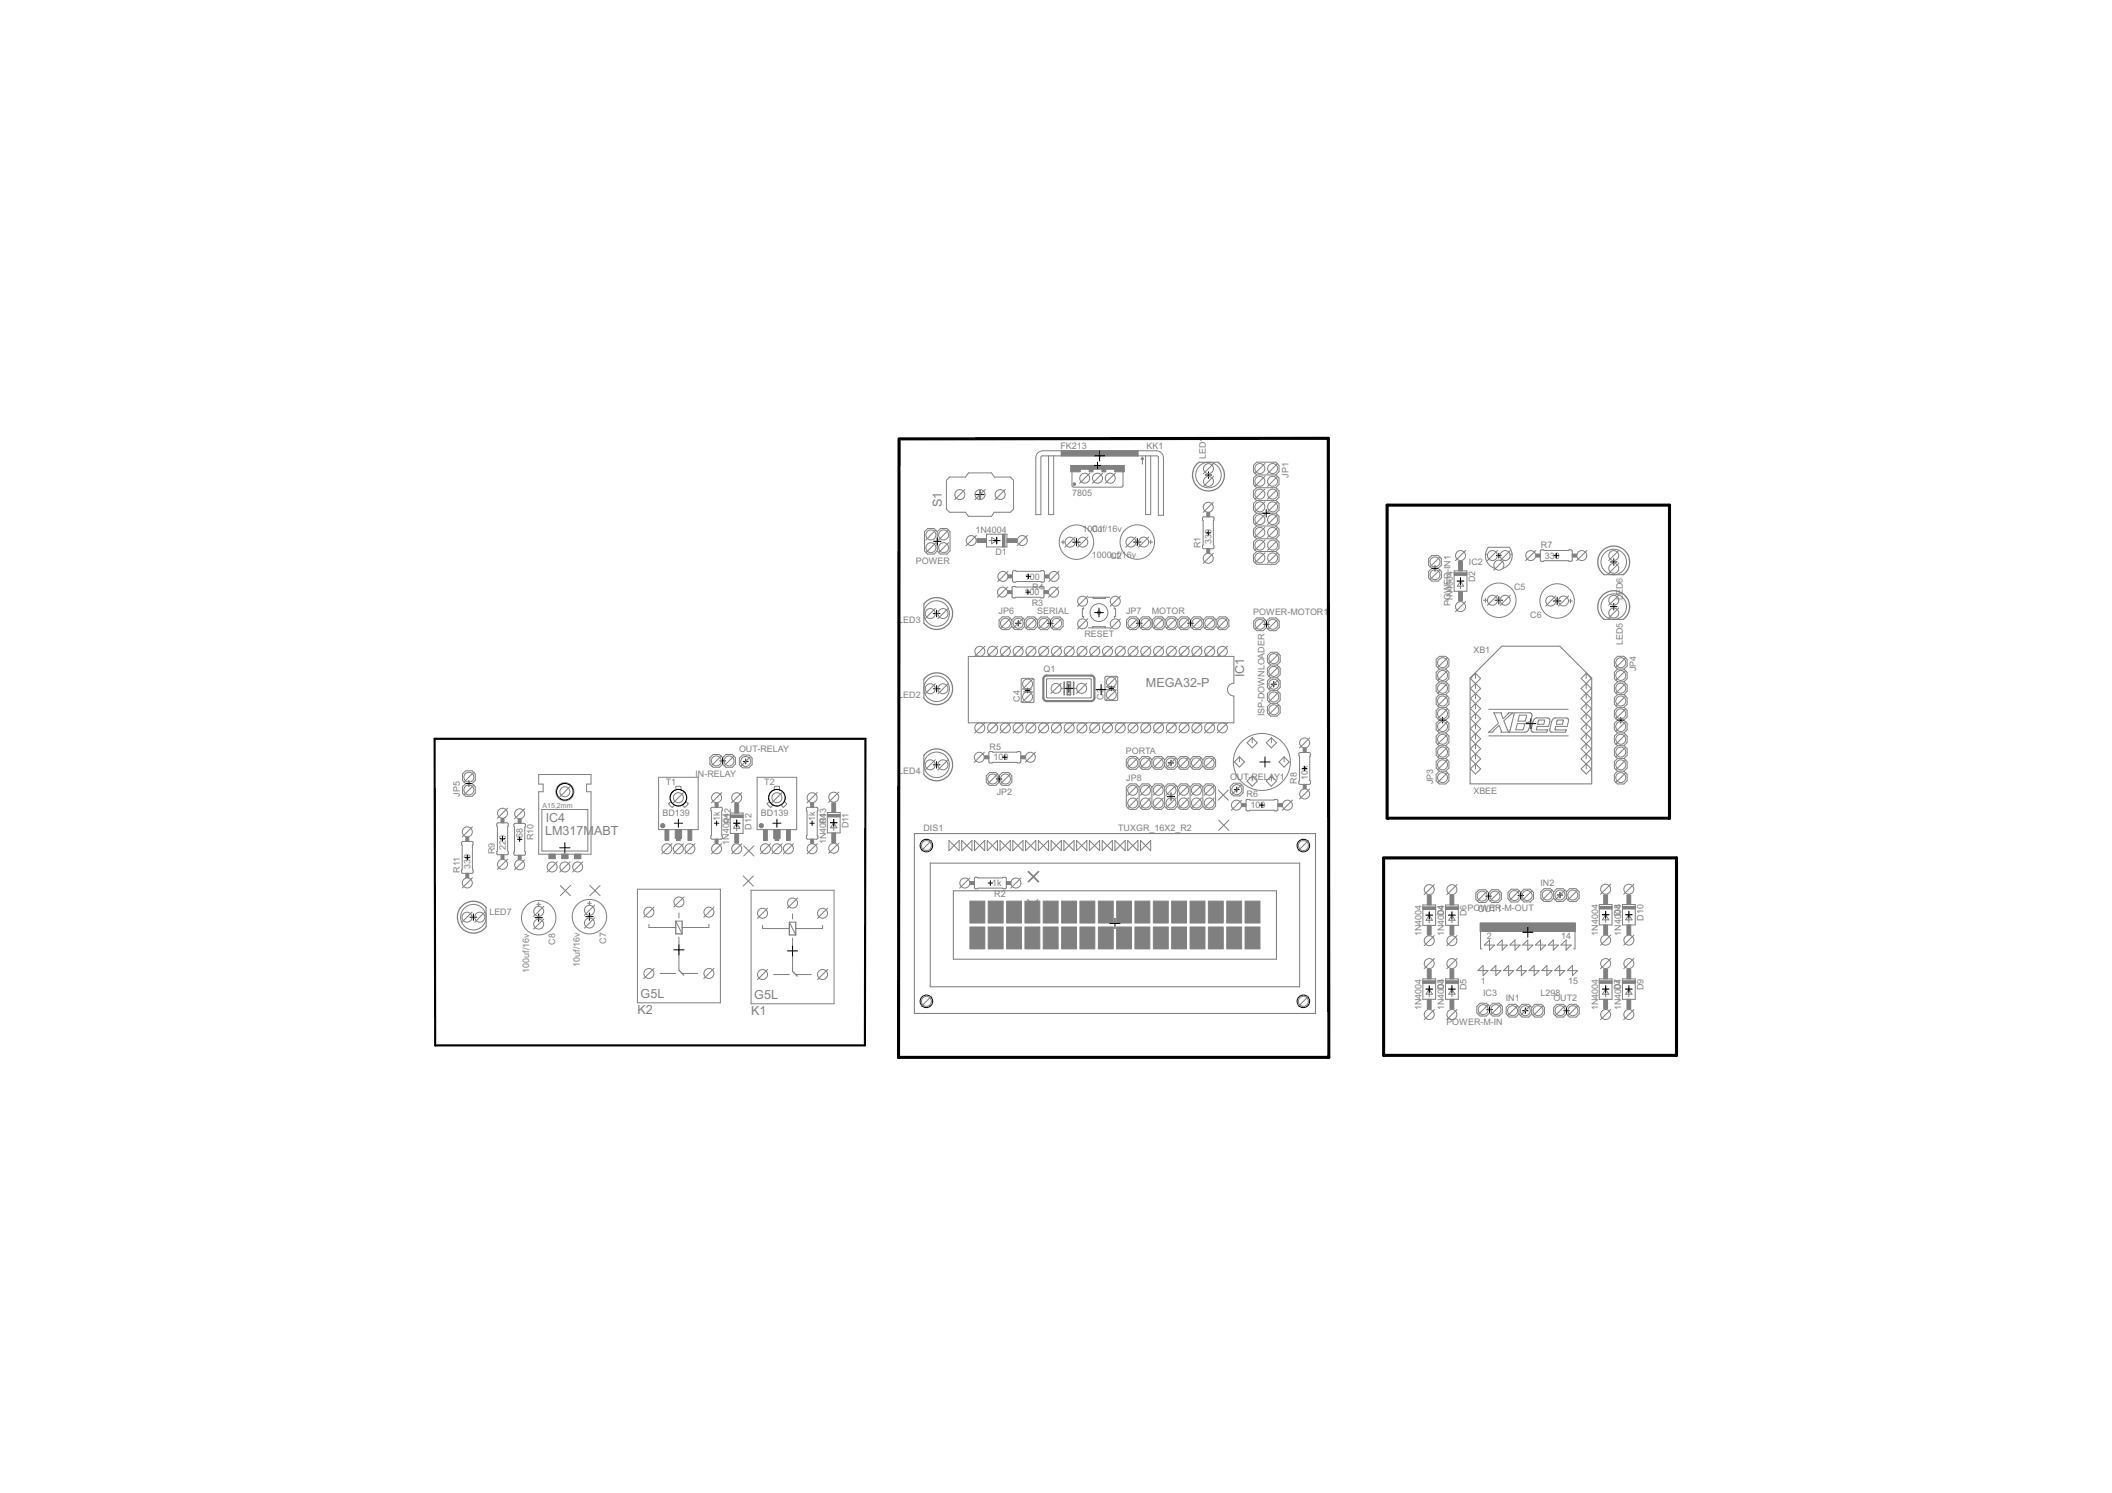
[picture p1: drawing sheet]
<svg xmlns="http://www.w3.org/2000/svg" width="420mm" height="297mm" viewBox="0 0 420 297" stroke-linecap="round" stroke-linejoin="round" font-family="sans-serif">
<defs><g id="words">
<g font-size="2.8" fill="#808080">
<text x="187.3" y="100.9" transform="rotate(-90 187.3 100.9)">S1</text>
<text x="228" y="136.7">MEGA32-P</text>
<text x="247.5" y="134.7" transform="rotate(-90 247.5 134.7)">IC1</text>
<text x="108.4" y="166.1">LM317M</text>
<text x="108.6" y="163.6">IC4</text>
<text x="118.2" y="166.1">ABT</text>
<text x="126.8" y="201.8">K2</text>
<text x="127.4" y="198.5">G5L</text>
<text x="149.4" y="202">K1</text>
<text x="150" y="198.7">G5L</text>
</g>
<g font-size="2" fill="#808080">
<text x="211" y="89.3">FK213</text>
<text x="228.1" y="89.3">KK1</text>
<text x="239.9" y="91.3" transform="rotate(-90 239.9 91.3)">LED1</text>
<text x="256.3" y="95" transform="rotate(-90 256.3 95)">JP1</text>
<text x="213.3" y="98.6">7805</text>
<text x="194.1" y="106">1N4004</text>
<text x="215.3" y="105.9">10C1</text>
<text x="217.3" y="105.9">0uf/16v</text>
<text x="182.2" y="112.1">POWER</text>
<text x="198" y="110.5">D1</text>
<text x="217.2" y="111">1000C2</text>
<text x="221.2" y="111">uf/16v</text>
<text x="238.9" y="109.1" transform="rotate(-90 238.9 109.1)">R1</text>
<text x="241" y="108.3" transform="rotate(-90 241 108.3)">330</text>
<text x="292.2" y="112.4">IC2</text>
<text x="306.5" y="109">R7</text>
<text x="307.3" y="111.2">330</text>
<text x="203.8" y="118.4">100</text>
<text x="203.9" y="115.3">100</text>
<text x="205.4" y="117.5">R4</text>
<text x="289" y="117.6" transform="rotate(-90 289 117.6)">4004</text>
<text x="293.5" y="115.9" transform="rotate(-90 293.5 115.9)">D2</text>
<text x="301.2" y="117.4">C5</text>
<text x="322.8" y="119.5" transform="rotate(-90 322.8 119.5)">LED6</text>
<text x="178.7" y="123.9">LED3</text>
<text x="198.7" y="122.2">JP6</text>
<text x="205.3" y="120.6">R3</text>
<text x="206.3" y="122.2">SERIAL</text>
<text x="224" y="122.2">JP7</text>
<text x="229.2" y="122.2">MOTOR</text>
<text x="249.3" y="122.4">POWER-MOTOR1</text>
<text x="288.6" y="120.6" transform="rotate(-90 288.6 120.6)">P1ONWER-IN1</text>
<text x="304.4" y="122.9">C6</text>
<text x="215.7" y="126.8">RESET</text>
<text x="293.1" y="130">XB1</text>
<text x="322.8" y="128.3" transform="rotate(-90 322.8 128.3)">LED5</text>
<text x="207.6" y="133.7">Q1</text>
<text x="325.5" y="133.6" transform="rotate(-90 325.5 133.6)">JP4</text>
<text x="178.7" y="138.8">LED2</text>
<text x="202.9" y="139.7" transform="rotate(-90 202.9 139.7)">C4</text>
<text x="219.6" y="139.2" transform="rotate(-90 219.6 139.2)">C3</text>
<text x="251.6" y="142.5" transform="rotate(-90 251.6 142.5)">ISP-DOWNLOADER</text>
<text x="147" y="149.7">OUT-RELAY</text>
<text x="196.9" y="149.1">R5</text>
<text x="224" y="150">PORTA</text>
<text x="138.4" y="154.5">IN-RELAY</text>
<text x="178.7" y="154">LED4</text>
<text x="197.6" y="151.3">100</text>
<text x="224.1" y="155.3">JP8</text>
<text x="244.7" y="155.3">OUT-RELAY1</text>
<text x="258" y="155.9" transform="rotate(-90 258 155.9)">R8</text>
<text x="260.2" y="155.1" transform="rotate(-90 260.2 155.1)">10k</text>
<text x="91.4" y="158.5" transform="rotate(-90 91.4 158.5)">JP5</text>
<text x="132.4" y="156.2">T1</text>
<text x="145.4" y="161.7" transform="rotate(-90 145.4 161.7)">2</text>
<text x="152" y="156.2">T2</text>
<text x="198.3" y="158.1">JP2</text>
<text x="248" y="158.7">R6</text>
<text x="248.8" y="160.8">100</text>
<text x="285.1" y="156.1" transform="rotate(-90 285.1 156.1)">JP3</text>
<text x="293.1" y="157.9">XBEE</text>
<text x="104" y="166.7" transform="rotate(-90 104 166.7)">68</text>
<text x="106.2" y="167.2" transform="rotate(-90 106.2 167.2)">R10</text>
<text x="131.8" y="162.4">BD139</text>
<text x="143.2" y="163.4" transform="rotate(-90 143.2 163.4)">1k</text>
<text x="145" y="163.7" transform="rotate(-90 145 163.7)">01</text>
<text x="149.5" y="165" transform="rotate(-90 149.5 165)">D12</text>
<text x="151.4" y="162.4">BD139</text>
<text x="162.2" y="163.4" transform="rotate(-90 162.2 163.4)">1k</text>
<text x="164.3" y="167.9" transform="rotate(-90 164.3 167.9)">1N40R13</text>
<text x="164.3" y="163.6" transform="rotate(-90 164.3 163.6)">04</text>
<text x="168.8" y="164.8" transform="rotate(-90 168.8 164.8)">D11</text>
<text x="183.7" y="165.3">DIS1</text>
<text x="222.4" y="165.3">TUXGR_16X2_R2</text>
<text x="91.5" y="173.6" transform="rotate(-90 91.5 173.6)">R11</text>
<text x="93.6" y="172.8" transform="rotate(-90 93.6 172.8)">330</text>
<text x="98.4" y="169.9" transform="rotate(-90 98.4 169.9)">R9</text>
<text x="100.6" y="169.1" transform="rotate(-90 100.6 169.1)">220</text>
<text x="145" y="168" transform="rotate(-90 145 168)">1N40R4</text>
<text x="197.4" y="176.3">1k</text>
<text x="197.8" y="178.5">R2</text>
<text x="306.5" y="176.3">IN2</text>
<text x="97.3" y="181.9">LED7</text>
<text x="287.3" y="182" transform="rotate(-90 287.3 182)">04</text>
<text x="291.8" y="182.3" transform="rotate(-90 291.8 182.3)">D6</text>
<text x="291.9" y="181.3">POOWUETR</text>
<text x="297.8" y="181.4">1-M-OUT</text>
<text x="322.5" y="181.9" transform="rotate(-90 322.5 181.9)">08</text>
<text x="327" y="183.2" transform="rotate(-90 327 183.2)">D10</text>
<text x="110.5" y="187.9" transform="rotate(-90 110.5 187.9)">C8</text>
<text x="120.6" y="187.7" transform="rotate(-90 120.6 187.7)">C7</text>
<text x="282.8" y="186.3" transform="rotate(-90 282.8 186.3)">1N4004</text>
<text x="287.3" y="186.3" transform="rotate(-90 287.3 186.3)">1N40D4</text>
<text x="295.8" y="186.7">2</text>
<text x="310.6" y="186.7">14</text>
<text x="317.9" y="186.2" transform="rotate(-90 317.9 186.2)">1N4004</text>
<text x="322.5" y="186.2" transform="rotate(-90 322.5 186.2)">1N40D4</text>
<text x="105.3" y="193.5" transform="rotate(-90 105.3 193.5)">100uf/16v</text>
<text x="115.4" y="192.3" transform="rotate(-90 115.4 192.3)">10uf/16v</text>
<text x="287.3" y="196.7" transform="rotate(-90 287.3 196.7)">04</text>
<text x="291.8" y="197" transform="rotate(-90 291.8 197)">D5</text>
<text x="294.6" y="195.8">1</text>
<text x="312" y="195.8">15</text>
<text x="322.5" y="196.7" transform="rotate(-90 322.5 196.7)">04</text>
<text x="327" y="197" transform="rotate(-90 327 197)">D9</text>
<text x="282.8" y="201" transform="rotate(-90 282.8 201)">1N4004</text>
<text x="287.3" y="201" transform="rotate(-90 287.3 201)">1N40D3</text>
<text x="287.7" y="204">POWER-M-IN</text>
<text x="295" y="198.2">IC3</text>
<text x="299.6" y="199.2">IN1</text>
<text x="306.5" y="198.2">L298</text>
<text x="309" y="199.2">OUT2</text>
<text x="317.9" y="201" transform="rotate(-90 317.9 201)">1N4004</text>
<text x="322.5" y="201" transform="rotate(-90 322.5 201)">1N40D7</text>
</g>
<text font-size="1.6" fill="#808080" x="107.9" y="160.8">A15,2mm</text>
</g></defs>
<g fill="#808080" stroke="#808080" stroke-width=".2">
<path d="M196.3 106.3h4z"/>
<path d="M196.3 106.3v2.5z"/>
<path d="M196.3 108.8h4z"/>
<path d="M200.3 106.3v2.5z"/>
<path d="M198.3 107.5h.6z"/>
<path d="M197.3 106.9v1.3z"/>
<path d="M197.3 106.9l1 .6z"/>
<path d="M196.8 107.5h1.5z"/>
<path d="M197.3 108.2l1-.7z"/>
<path d="M198.3 107.5v.7z"/>
<path d="M198.3 106.9v.6z"/>
<path d="M211.1 107.9h.8z"/>
<path d="M211.5 107.5v.7z"/>
<path d="M228.5 107.8h.8z"/>
<path d="M228.9 107.5v.7z"/>
<path d="M223.2 96.9l.2-.2z"/>
<path d="M213.5 96.9h9.7z"/>
<path d="M213.3 96.7l.2 .2z"/>
<path d="M223.4 93.7v3z"/>
<path d="M213.3 93.7v3z"/>
<path d="M239.5 109.2h1.8z"/>
<path d="M239.2 108.5v.4z"/>
<path d="M239.4 108.4l-.2 .1z"/>
<path d="M241.5 108.5v.4z"/>
<path d="M241.4 108.4l.1 .1z"/>
<path d="M239.2 103.5l.2 .1z"/>
<path d="M239.4 103.6v4.8z"/>
<path d="M241.4 103.6l.1-.1z"/>
<path d="M241.4 103.6v4.8z"/>
<path d="M239.2 103.1v.4z"/>
<path d="M241.5 103.1v.4z"/>
<path d="M239.5 102.8h1.8z"/>
<path d="M250 91.9l-.6 .7z"/>
<path d="M249.4 93.9l.6 .6z"/>
<path d="M250 94.5l-.6 .6z"/>
<path d="M249.4 96.4l.6 .6z"/>
<path d="M250 97l-.6 .7z"/>
<path d="M249.4 98.9l.6 .7z"/>
<path d="M250 99.6l-.6 .6z"/>
<path d="M249.4 101.5l.6 .6z"/>
<path d="M250 102.1l-.6 .6z"/>
<path d="M249.4 104l.6 .6z"/>
<path d="M250 104.6l-.6 .7z"/>
<path d="M249.4 106.6l.6 .6z"/>
<path d="M250 91.9h3.8z"/>
<path d="M253.8 91.9l.6 .7z"/>
<path d="M254.4 92.6v1.3z"/>
<path d="M254.4 93.9l-.6 .6z"/>
<path d="M253.8 94.5l.6 .6z"/>
<path d="M254.4 95.1v1.3z"/>
<path d="M254.4 96.4l-.6 .6z"/>
<path d="M253.8 97l.6 .7z"/>
<path d="M254.4 97.7v1.2z"/>
<path d="M254.4 98.9l-.6 .7z"/>
<path d="M253.8 99.6l.6 .6z"/>
<path d="M254.4 100.2v1.3z"/>
<path d="M254.4 101.5l-.6 .6z"/>
<path d="M253.8 102.1l.6 .6z"/>
<path d="M254.4 102.7v1.3z"/>
<path d="M254.4 104l-.6 .6z"/>
<path d="M253.8 104.6l.6 .7z"/>
<path d="M254.4 105.3v1.3z"/>
<path d="M254.4 106.6l-.6 .6z"/>
<path d="M253.8 107.2l.6 .6z"/>
<path d="M254.4 107.8v1.3z"/>
<path d="M254.4 109.1l-.6 .6z"/>
<path d="M249.4 109.1l.6 .6z"/>
<path d="M250 107.2l-.6 .6z"/>
<path d="M250 94.5h3.8z"/>
<path d="M250 97h3.8z"/>
<path d="M250 99.6h3.8z"/>
<path d="M250 102.1h3.8z"/>
<path d="M250 104.6h3.8z"/>
<path d="M250 107.2h3.8z"/>
<path d="M250 109.7h3.8z"/>
<path d="M249.4 107.8v1.3z"/>
<path d="M249.4 105.3v1.3z"/>
<path d="M249.4 102.7v1.3z"/>
<path d="M249.4 100.2v1.3z"/>
<path d="M249.4 97.7v1.2z"/>
<path d="M249.4 95.1v1.3z"/>
<path d="M249.4 92.6v1.3z"/>
<path d="M253.8 109.7l.6 .7z"/>
<path d="M254.4 110.4v1.2z"/>
<path d="M254.4 111.6l-.6 .7z"/>
<path d="M249.4 111.6l.6 .7z"/>
<path d="M250 109.7l-.6 .7z"/>
<path d="M250 112.3h3.8z"/>
<path d="M249.4 110.4v1.2z"/>
<path d="M215.3 121.1h.3z"/>
<path d="M215.3 121.1v1.5z"/>
<path d="M215.3 122.6h.3z"/>
<path d="M221.7 122.6h.2z"/>
<path d="M221.9 121.1v1.5z"/>
<path d="M221.7 121.1h.2z"/>
<path d="M219.9 124.7v.2z"/>
<path d="M217.4 124.7h2.5z"/>
<path d="M217.4 124.7v.2z"/>
<path d="M217.5 119.1h2.4z"/>
<path d="M217.5 118.8v.3z"/>
<path d="M219.9 118.8v.3z"/>
<path d="M219.9 118.8h.9z"/>
<path d="M216.5 124.9h.9z"/>
<path d="M217.4 124.9h2.5z"/>
<path d="M219.9 124.9h.9z"/>
<path d="M217.5 118.8h2.4z"/>
<path d="M216.5 118.8h1z"/>
<path d="M215.6 120.9v.2z"/>
<path d="M215.6 122.6v.3z"/>
<path d="M221.7 120.9v.2z"/>
<path d="M221.7 122.6v.3z"/>
<path d="M208.3 138.9h8.7z"/>
<path d="M217 138.9l.1-.2z"/>
<path d="M217.1 135.2v3.5z"/>
<path d="M217 135l.1 .2z"/>
<path d="M208.3 135h8.7z"/>
<path d="M208.2 135.2l.1-.2z"/>
<path d="M208.2 135.2v3.5z"/>
<path d="M208.2 138.7l.1 .2z"/>
<path d="M213.6 136.9h.6z"/>
<path d="M211.1 136.9h.6z"/>
<path d="M219.8 134.8v4.3z"/>
<path d="M222.4 134.8v4.3z"/>
<path d="M220.1 134.6h2z"/>
<path d="M220.1 139.4h2z"/>
<path d="M221.1 136.6v.1z"/>
<path d="M221.1 137.2v.2z"/>
<path d="M203.2 135.2v4.3z"/>
<path d="M205.7 135.2v4.3z"/>
<path d="M203.4 135h2z"/>
<path d="M203.4 139.8h2z"/>
<path d="M204.4 137v.1z"/>
<path d="M204.4 137.6v.2z"/>
<path d="M200.2 174.8v1.8z"/>
<path d="M199.6 176.8h.3z"/>
<path d="M199.4 176.7l.2 .1z"/>
<path d="M199.6 174.5h.3z"/>
<path d="M199.4 174.7l.2-.2z"/>
<path d="M194.6 176.7l-.1 .1z"/>
<path d="M194.6 176.7h4.8z"/>
<path d="M194.5 174.5l.1 .2z"/>
<path d="M194.6 174.7h4.8z"/>
<path d="M194.1 176.8h.4z"/>
<path d="M194.1 174.5h.4z"/>
<path d="M193.8 174.8v1.8z"/>
<path d="M252.1 132.9v1.3z"/>
<path d="M252.1 132.9l.7-.6z"/>
<path d="M252.8 132.3h1.2z"/>
<path d="M254 132.3l.7 .6z"/>
<path d="M252.1 136.8l.7 .6z"/>
<path d="M252.1 135.5v1.3z"/>
<path d="M252.1 135.5l.7-.6z"/>
<path d="M252.8 134.9h1.2z"/>
<path d="M254 134.9l.7 .6z"/>
<path d="M254.7 135.5v1.3z"/>
<path d="M254.7 136.8l-.7 .6z"/>
<path d="M252.1 134.2l.7 .7z"/>
<path d="M254 134.9l.7-.7z"/>
<path d="M254.7 132.9v1.3z"/>
<path d="M252.1 140.6v1.2z"/>
<path d="M252.1 140.6l.7-.7z"/>
<path d="M252.8 139.9h1.2z"/>
<path d="M254 139.9l.7 .7z"/>
<path d="M252.1 139.3l.7 .6z"/>
<path d="M252.1 138v1.3z"/>
<path d="M252.1 138l.7-.6z"/>
<path d="M252.8 137.4h1.2z"/>
<path d="M254 137.4l.7 .6z"/>
<path d="M254.7 138v1.3z"/>
<path d="M254.7 139.3l-.7 .6z"/>
<path d="M252.8 142.5h1.2z"/>
<path d="M252.1 141.8l.7 .7z"/>
<path d="M254 142.5l.7-.7z"/>
<path d="M254.7 140.6v1.2z"/>
<path d="M252.1 130.4v1.3z"/>
<path d="M252.1 130.4l.7-.6z"/>
<path d="M252.8 129.8h1.2z"/>
<path d="M254 129.8l.7 .6z"/>
<path d="M252.1 131.7l.7 .6z"/>
<path d="M254 132.3l.7-.6z"/>
<path d="M254.7 130.4v1.3z"/>
<path d="M207.7 116.9v1.8z"/>
<path d="M207.1 119h.3z"/>
<path d="M206.9 118.8l.2 .2z"/>
<path d="M207.1 116.7h.3z"/>
<path d="M206.9 116.8l.2-.1z"/>
<path d="M202 119l.1-.2z"/>
<path d="M202.1 118.8h4.8z"/>
<path d="M202 116.7l.1 .1z"/>
<path d="M202.1 116.8h4.8z"/>
<path d="M201.6 119h.4z"/>
<path d="M201.6 116.7h.4z"/>
<path d="M201.3 116.9v1.8z"/>
<path d="M207.8 113.8v1.8z"/>
<path d="M207.1 115.8h.4z"/>
<path d="M207 115.7l.1 .1z"/>
<path d="M207.1 113.5h.4z"/>
<path d="M207 113.7l.1-.2z"/>
<path d="M202.2 115.7l-.1 .1z"/>
<path d="M202.2 115.7h4.8z"/>
<path d="M202.1 113.5l.1 .2z"/>
<path d="M202.2 113.7h4.8z"/>
<path d="M201.7 115.8h.4z"/>
<path d="M201.7 113.5h.4z"/>
<path d="M201.4 113.8v1.8z"/>
<path d="M196.7 149.8v1.8z"/>
<path d="M197 149.5h.4z"/>
<path d="M197.4 149.5l.1 .1z"/>
<path d="M197 151.8h.4z"/>
<path d="M197.5 151.7l-.1 .1z"/>
<path d="M202.3 149.6l.1-.1z"/>
<path d="M197.5 149.6h4.8z"/>
<path d="M202.3 151.7l.1 .1z"/>
<path d="M197.5 151.7h4.8z"/>
<path d="M202.4 149.5h.4z"/>
<path d="M202.4 151.8h.4z"/>
<path d="M203.1 149.8v1.8z"/>
<path d="M207.1 122.7h1.2z"/>
<path d="M208.3 122.7l.7 .7z"/>
<path d="M209 123.4v1.3z"/>
<path d="M209 124.7l-.7 .6z"/>
<path d="M206.4 123.4v1.3z"/>
<path d="M207.1 122.7l-.7 .7z"/>
<path d="M206.4 124.7l.7 .6z"/>
<path d="M207.1 125.3h1.2z"/>
<path d="M209 123.4l.6-.7z"/>
<path d="M209.6 122.7h1.3z"/>
<path d="M210.9 122.7l.6 .7z"/>
<path d="M211.5 123.4v1.3z"/>
<path d="M211.5 124.7l-.6 .6z"/>
<path d="M209.6 125.3h1.3z"/>
<path d="M209 124.7l.6 .6z"/>
<path d="M296.2 141.1h15.8z"/>
<path d="M296.2 146.4h15.8z"/>
<path d="M297.1 141.8h1.6z"/>
<path d="M298.7 142.1l.3 .9z"/>
<path d="M299 143l1-1z"/>
<path d="M300.1 141.8h.9z"/>
<path d="M300.8 141.9l.2-.1z"/>
<path d="M300.7 142l.1-.1z"/>
<path d="M300.5 142.2l.2-.2z"/>
<path d="M299.2 143.4l1.3-1.2z"/>
<path d="M299.2 143.4l.8 2z"/>
<path d="M300 145.4l.2 .2z"/>
<path d="M300.3 145.6h-.1z"/>
<path d="M300.4 145.2l-.1 .4z"/>
<path d="M300.6 144.6l-.2 .6z"/>
<path d="M300.8 143.8l-.2 .8z"/>
<path d="M301.1 142.3l-.3 1.5z"/>
<path d="M301.2 142.1l-.1 .2z"/>
<path d="M301.2 141.8v.3z"/>
<path d="M301.2 141.8h3.2z"/>
<path d="M304.4 141.8l.1 .1z"/>
<path d="M304.5 141.9h.1z"/>
<path d="M304.6 141.9l.1 .2z"/>
<path d="M304.7 142.1l.1 .1z"/>
<path d="M304.8 142.2v.3z"/>
<path d="M304.8 142.5l-.1 .1z"/>
<path d="M304.7 142.6l-.1 .7z"/>
<path d="M304.6 143.3l-.1 .1z"/>
<path d="M304.3 143.6l.2-.2z"/>
<path d="M304.1 143.7l.2-.1z"/>
<path d="M303.9 143.7h.2z"/>
<path d="M303.6 143.7h.3z"/>
<path d="M303.6 143.7l.4 .1z"/>
<path d="M304 143.8l.3 .1z"/>
<path d="M304.3 144v.3z"/>
<path d="M304.3 144.3l-.1 .6z"/>
<path d="M304.2 144.9l-.1 .2z"/>
<path d="M304.1 145.1v.2z"/>
<path d="M304.1 145.3l-.3 .2z"/>
<path d="M303.7 145.6l.1-.1z"/>
<path d="M303.4 145.7l.3-.1z"/>
<path d="M298.6 145.7h4.8z"/>
<path d="M298.7 145.5l-.1 .2z"/>
<path d="M298.7 145.4v.1z"/>
<path d="M298.2 144.3l.5 1.1z"/>
<path d="M297.1 145.4l1.1-1.1z"/>
<path d="M297.1 145.4l-.2 .3z"/>
<path d="M296.1 145.7h.8z"/>
<path d="M296.1 145.7l.4-.3z"/>
<path d="M296.5 145.4l1.6-1.5z"/>
<path d="M297.3 142l.8 1.9z"/>
<path d="M297.1 141.8l.2 .2z"/>
<path d="M302.3 142.3h1.2z"/>
<path d="M303.5 142.3h.2z"/>
<path d="M303.7 142.3v.3z"/>
<path d="M303.7 142.6l-.2 .7z"/>
<path d="M302 143.5h1.4z"/>
<path d="M302.3 142.3l-.3 1.2z"/>
<path d="M301.9 144h1.2z"/>
<path d="M303.1 144h.1z"/>
<path d="M303.2 144l.1 .1z"/>
<path d="M303.3 144.1l-.2 .9z"/>
<path d="M303.1 145l-.1 .1z"/>
<path d="M303 145.1l-.1 .1z"/>
<path d="M301.5 145.2h1.4z"/>
<path d="M301.9 144l-.4 1.2z"/>
<path d="M306 143.5l-.1 .6z"/>
<path d="M306 143.4v.1z"/>
<path d="M306.1 143.3l-.1 .1z"/>
<path d="M306.2 143.3h1z"/>
<path d="M307.3 143.3v.2z"/>
<path d="M307.3 143.5l-.2 .6z"/>
<path d="M305.9 144.1h1.2z"/>
<path d="M304.9 145.7h2.8z"/>
<path d="M304.8 145.6l.1 .1z"/>
<path d="M304.7 145.6h.1z"/>
<path d="M304.7 145.5v.1z"/>
<path d="M304.6 145.3l.1 .2z"/>
<path d="M304.6 145.2v.1z"/>
<path d="M304.7 144.9l-.1 .3z"/>
<path d="M304.9 143.7l-.2 1.2z"/>
<path d="M305 143.6l-.1 .1z"/>
<path d="M305.1 143.2l-.1 .4z"/>
<path d="M305.3 143l-.2 .2z"/>
<path d="M305.3 143l.2-.1z"/>
<path d="M305.5 142.9l.1-.1z"/>
<path d="M305.7 142.8h2.2z"/>
<path d="M307.9 142.8l.2 .1z"/>
<path d="M308.1 142.9l.2 .1z"/>
<path d="M308.3 143.1v.5z"/>
<path d="M308.3 143.6l-.2 .9z"/>
<path d="M305.8 144.5h2.3z"/>
<path d="M305.8 144.5l-.1 .5z"/>
<path d="M305.6 145.1l.1 .1z"/>
<path d="M305.7 145.2h2z"/>
<path d="M307.7 145.2h.2z"/>
<path d="M307.9 145.2l-.2 .5z"/>
<path d="M309.7 143.5l-.1 .6z"/>
<path d="M309.8 143.4l-.1 .1z"/>
<path d="M309.8 143.3v.1z"/>
<path d="M309.9 143.3h1z"/>
<path d="M311 143.3v.2z"/>
<path d="M311 143.5l-.2 .6z"/>
<path d="M309.6 144.1h1.2z"/>
<path d="M308.7 145.7h2.7z"/>
<path d="M308.5 145.6l.2 .1z"/>
<path d="M308.4 145.6h.1z"/>
<path d="M308.4 145.5v.1z"/>
<path d="M308.3 145.3l.1 .2z"/>
<path d="M308.3 145.2v.1z"/>
<path d="M308.4 144.9l-.1 .3z"/>
<path d="M308.6 143.7l-.2 1.2z"/>
<path d="M308.7 143.6l-.1 .1z"/>
<path d="M308.8 143.2l-.1 .4z"/>
<path d="M309 143l-.2 .2z"/>
<path d="M309 143l.2-.1z"/>
<path d="M309.2 142.9l.2-.1z"/>
<path d="M309.4 142.8h2.2z"/>
<path d="M311.6 142.8l.2 .1z"/>
<path d="M311.8 142.9l.2 .1z"/>
<path d="M312 143.1v.5z"/>
<path d="M312 143.6l-.2 .9z"/>
<path d="M309.5 144.5h2.3z"/>
<path d="M309.5 144.5l-.1 .5z"/>
<path d="M309.4 145.1v.1z"/>
<path d="M309.4 145.2h2z"/>
<path d="M311.4 145.2h.2z"/>
<path d="M311.6 145.2l-.2 .5z"/>
<path d="M296.1 108.9h4.2z"/>
<path d="M300.4 110.3h.4z"/>
<path d="M295.5 110.3h.4z"/>
<path d="M289.3 113.6v4z"/>
<path d="M289.3 117.6h2.5z"/>
<path d="M291.8 113.6v4z"/>
<path d="M289.3 113.6h2.5z"/>
<path d="M290.6 115v.6z"/>
<path d="M289.9 116.6h1.3z"/>
<path d="M290.6 115.6l-.7 1z"/>
<path d="M290.6 115.6v1.5z"/>
<path d="M290.6 115.6l.6 1z"/>
<path d="M290.6 115.6h.6z"/>
<path d="M289.9 115.6h.7z"/>
<path d="M295.1 119.4h.8z"/>
<path d="M295.5 119v.8z"/>
<path d="M312.1 119.6h.7z"/>
<path d="M312.4 119.2v.8z"/>
<path d="M286.7 111.2v1.2z"/>
<path d="M286.7 112.4l-.6 .7z"/>
<path d="M284.8 113.1h1.3z"/>
<path d="M284.2 112.4l.6 .7z"/>
<path d="M284.8 110.5h1.3z"/>
<path d="M286.1 110.5l.6 .7z"/>
<path d="M284.8 110.5l-.6 .7z"/>
<path d="M284.2 111.2v1.2z"/>
<path d="M286.1 113.1l.6 .6z"/>
<path d="M286.7 113.7v1.3z"/>
<path d="M286.7 115l-.6 .6z"/>
<path d="M284.8 115.6h1.3z"/>
<path d="M284.2 115l.6 .6z"/>
<path d="M284.2 113.7v1.3z"/>
<path d="M284.2 113.7l.6-.6z"/>
<path d="M285.7 135l.6 .7z"/>
<path d="M285.7 133.8v1.2z"/>
<path d="M285.7 133.8l.6-.7z"/>
<path d="M286.3 133.1h1.3z"/>
<path d="M287.6 133.1l.6 .7z"/>
<path d="M288.2 133.8v1.2z"/>
<path d="M288.2 135l-.6 .7z"/>
<path d="M285.7 138.8v1.3z"/>
<path d="M285.7 138.8l.6-.6z"/>
<path d="M286.3 138.2h1.3z"/>
<path d="M287.6 138.2l.6 .6z"/>
<path d="M285.7 137.6l.6 .6z"/>
<path d="M285.7 136.3v1.3z"/>
<path d="M285.7 136.3l.6-.6z"/>
<path d="M286.3 135.7h1.3z"/>
<path d="M287.6 135.7l.6 .6z"/>
<path d="M288.2 136.3v1.3z"/>
<path d="M288.2 137.6l-.6 .6z"/>
<path d="M285.7 142.6l.6 .7z"/>
<path d="M285.7 141.4v1.2z"/>
<path d="M285.7 141.4l.6-.7z"/>
<path d="M286.3 140.7h1.3z"/>
<path d="M287.6 140.7l.6 .7z"/>
<path d="M288.2 141.4v1.2z"/>
<path d="M288.2 142.6l-.6 .7z"/>
<path d="M285.7 140.1l.6 .6z"/>
<path d="M287.6 140.7l.6-.6z"/>
<path d="M288.2 138.8v1.3z"/>
<path d="M285.7 146.5v1.2z"/>
<path d="M285.7 146.5l.6-.7z"/>
<path d="M286.3 145.8h1.3z"/>
<path d="M287.6 145.8l.6 .7z"/>
<path d="M285.7 145.2l.6 .6z"/>
<path d="M285.7 143.9v1.3z"/>
<path d="M285.7 143.9l.6-.6z"/>
<path d="M286.3 143.3h1.3z"/>
<path d="M287.6 143.3l.6 .6z"/>
<path d="M288.2 143.9v1.3z"/>
<path d="M288.2 145.2l-.6 .6z"/>
<path d="M285.7 150.3l.6 .6z"/>
<path d="M285.7 149v1.3z"/>
<path d="M285.7 149l.6-.6z"/>
<path d="M286.3 148.4h1.3z"/>
<path d="M287.6 148.4l.6 .6z"/>
<path d="M288.2 149v1.3z"/>
<path d="M288.2 150.3l-.6 .6z"/>
<path d="M285.7 147.7l.6 .7z"/>
<path d="M287.6 148.4l.6-.7z"/>
<path d="M288.2 146.5v1.2z"/>
<path d="M285.7 154.1v1.2z"/>
<path d="M285.7 154.1l.6-.7z"/>
<path d="M286.3 153.4h1.3z"/>
<path d="M287.6 153.4l.6 .7z"/>
<path d="M285.7 152.8l.6 .6z"/>
<path d="M285.7 151.5v1.3z"/>
<path d="M285.7 151.5l.6-.6z"/>
<path d="M286.3 150.9h1.3z"/>
<path d="M287.6 150.9l.6 .6z"/>
<path d="M288.2 151.5v1.3z"/>
<path d="M288.2 152.8l-.6 .6z"/>
<path d="M286.3 156h1.3z"/>
<path d="M285.7 155.3l.6 .7z"/>
<path d="M287.6 156l.6-.7z"/>
<path d="M288.2 154.1v1.2z"/>
<path d="M285.7 131.2v1.3z"/>
<path d="M285.7 131.2l.6-.6z"/>
<path d="M286.3 130.6h1.3z"/>
<path d="M287.6 130.6l.6 .6z"/>
<path d="M285.7 132.5l.6 .6z"/>
<path d="M287.6 133.1l.6-.6z"/>
<path d="M288.2 131.2v1.3z"/>
<path d="M323.1 150.9l.6 .6z"/>
<path d="M323.7 151.5v1.3z"/>
<path d="M323.7 152.8l-.6 .6z"/>
<path d="M321.8 153.4h1.3z"/>
<path d="M321.2 152.8l.6 .6z"/>
<path d="M321.2 151.5v1.3z"/>
<path d="M321.2 151.5l.6-.6z"/>
<path d="M323.7 146.5v1.2z"/>
<path d="M323.7 147.7l-.6 .7z"/>
<path d="M321.8 148.4h1.3z"/>
<path d="M321.2 147.7l.6 .7z"/>
<path d="M323.1 148.4l.6 .6z"/>
<path d="M323.7 149v1.3z"/>
<path d="M323.7 150.3l-.6 .6z"/>
<path d="M321.8 150.9h1.3z"/>
<path d="M321.2 150.3l.6 .6z"/>
<path d="M321.2 149v1.3z"/>
<path d="M321.2 149l.6-.6z"/>
<path d="M323.1 143.3l.6 .6z"/>
<path d="M323.7 143.9v1.3z"/>
<path d="M323.7 145.2l-.6 .6z"/>
<path d="M321.8 145.8h1.3z"/>
<path d="M321.2 145.2l.6 .6z"/>
<path d="M321.2 143.9v1.3z"/>
<path d="M321.2 143.9l.6-.6z"/>
<path d="M323.1 145.8l.6 .7z"/>
<path d="M321.8 145.8l-.6 .7z"/>
<path d="M321.2 146.5v1.2z"/>
<path d="M323.7 138.8v1.3z"/>
<path d="M323.7 140.1l-.6 .6z"/>
<path d="M321.8 140.7h1.3z"/>
<path d="M321.2 140.1l.6 .6z"/>
<path d="M323.1 140.7l.6 .7z"/>
<path d="M323.7 141.4v1.2z"/>
<path d="M323.7 142.6l-.6 .7z"/>
<path d="M321.8 143.3h1.3z"/>
<path d="M321.2 142.6l.6 .7z"/>
<path d="M321.2 141.4v1.2z"/>
<path d="M321.2 141.4l.6-.7z"/>
<path d="M323.1 135.7l.6 .6z"/>
<path d="M323.7 136.3v1.3z"/>
<path d="M323.7 137.6l-.6 .6z"/>
<path d="M321.8 138.2h1.3z"/>
<path d="M321.2 137.6l.6 .6z"/>
<path d="M321.2 136.3v1.3z"/>
<path d="M321.2 136.3l.6-.6z"/>
<path d="M323.1 138.2l.6 .6z"/>
<path d="M321.8 138.2l-.6 .6z"/>
<path d="M321.2 138.8v1.3z"/>
<path d="M323.7 131.2v1.3z"/>
<path d="M323.7 132.5l-.6 .6z"/>
<path d="M321.8 133.1h1.3z"/>
<path d="M321.2 132.5l.6 .6z"/>
<path d="M323.1 133.1l.6 .7z"/>
<path d="M323.7 133.8v1.2z"/>
<path d="M323.7 135l-.6 .7z"/>
<path d="M321.8 135.7h1.3z"/>
<path d="M321.2 135l.6 .7z"/>
<path d="M321.2 133.8v1.2z"/>
<path d="M321.2 133.8l.6-.7z"/>
<path d="M321.8 130.6h1.3z"/>
<path d="M323.1 130.6l.6 .6z"/>
<path d="M321.8 130.6l-.6 .6z"/>
<path d="M321.2 131.2v1.3z"/>
<path d="M323.7 154.1v1.2z"/>
<path d="M323.7 155.3l-.6 .7z"/>
<path d="M321.8 156h1.3z"/>
<path d="M321.2 155.3l.6 .7z"/>
<path d="M323.1 153.4l.6 .7z"/>
<path d="M321.8 153.4l-.6 .7z"/>
<path d="M321.2 154.1v1.2z"/>
<path d="M306.4 109.6v1.8z"/>
<path d="M306.7 109.4h.4z"/>
<path d="M307.1 109.4l.1 .1z"/>
<path d="M306.7 111.7h.4z"/>
<path d="M307.2 111.5l-.1 .2z"/>
<path d="M312 109.5l.1-.1z"/>
<path d="M307.2 109.5h4.8z"/>
<path d="M312 111.5l.1 .2z"/>
<path d="M307.2 111.5h4.8z"/>
<path d="M312.1 109.4h.4z"/>
<path d="M312.1 111.7h.4z"/>
<path d="M312.8 109.6v1.8z"/>
<path d="M294.5 188.8h.3z"/>
<path d="M313.1 188.8h.2z"/>
<path d="M294.5 185.2v3.6z"/>
<path d="M313.3 185.2v3.6z"/>
<path d="M245.5 130.6v5.3z"/>
<path d="M192.6 130.6v13.2z"/>
<path d="M245.5 138.5v5.3z"/>
<path d="M192.6 143.8h52.9z"/>
<path d="M192.6 130.6h52.9z"/>
<path d="M199.4 156.3h1.3z"/>
<path d="M198.8 155.6l.6 .7z"/>
<path d="M198.8 154.3v1.3z"/>
<path d="M198.8 154.3l.6-.6z"/>
<path d="M201.3 154.3v1.3z"/>
<path d="M200.7 156.3l.6-.7z"/>
<path d="M200.7 153.7l.6 .6z"/>
<path d="M199.4 153.7h1.3z"/>
<path d="M198.8 155.6l-.7 .7z"/>
<path d="M196.8 156.3h1.3z"/>
<path d="M196.2 155.6l.6 .7z"/>
<path d="M196.2 154.3v1.3z"/>
<path d="M196.2 154.3l.6-.6z"/>
<path d="M196.8 153.7h1.3z"/>
<path d="M198.1 153.7l.7 .6z"/>
<path d="M199.4 122.7h1.3z"/>
<path d="M200.7 122.7l.6 .7z"/>
<path d="M201.3 123.4v1.2z"/>
<path d="M201.3 124.6l-.6 .7z"/>
<path d="M201.3 123.4l.6-.7z"/>
<path d="M201.9 122.7h1.3z"/>
<path d="M203.2 122.7l.6 .7z"/>
<path d="M203.8 123.4v1.2z"/>
<path d="M203.8 124.6l-.6 .7z"/>
<path d="M201.9 125.3h1.3z"/>
<path d="M201.3 124.6l.6 .7z"/>
<path d="M198.8 123.4v1.2z"/>
<path d="M199.4 122.7l-.6 .7z"/>
<path d="M198.8 124.6l.6 .7z"/>
<path d="M199.4 125.3h1.3z"/>
<path d="M203.8 123.4l.7-.7z"/>
<path d="M204.5 122.7h1.2z"/>
<path d="M205.7 122.7l.7 .7z"/>
<path d="M206.4 123.4v1.2z"/>
<path d="M206.4 124.6l-.7 .7z"/>
<path d="M204.5 125.3h1.2z"/>
<path d="M203.8 124.6l.7 .7z"/>
<path d="M237.5 122.7h1.3z"/>
<path d="M238.8 122.7l.6 .7z"/>
<path d="M239.4 123.4v1.2z"/>
<path d="M239.4 124.6l-.6 .7z"/>
<path d="M239.4 123.4l.6-.7z"/>
<path d="M240 122.7h1.3z"/>
<path d="M241.3 122.7l.6 .7z"/>
<path d="M241.9 123.4v1.2z"/>
<path d="M241.9 124.6l-.6 .7z"/>
<path d="M240 125.3h1.3z"/>
<path d="M239.4 124.6l.6 .7z"/>
<path d="M234.3 123.4l.6-.7z"/>
<path d="M234.9 122.7h1.3z"/>
<path d="M236.2 122.7l.7 .7z"/>
<path d="M236.9 123.4v1.2z"/>
<path d="M236.9 124.6l-.7 .7z"/>
<path d="M234.9 125.3h1.3z"/>
<path d="M234.3 124.6l.6 .7z"/>
<path d="M237.5 122.7l-.6 .7z"/>
<path d="M236.9 124.6l.6 .7z"/>
<path d="M237.5 125.3h1.3z"/>
<path d="M229.9 122.7h1.2z"/>
<path d="M231.1 122.7l.7 .7z"/>
<path d="M231.8 123.4v1.2z"/>
<path d="M231.8 124.6l-.7 .7z"/>
<path d="M231.8 123.4l.6-.7z"/>
<path d="M232.4 122.7h1.3z"/>
<path d="M233.7 122.7l.6 .7z"/>
<path d="M234.3 123.4v1.2z"/>
<path d="M234.3 124.6l-.6 .7z"/>
<path d="M232.4 125.3h1.3z"/>
<path d="M231.8 124.6l.6 .7z"/>
<path d="M229.2 123.4v1.2z"/>
<path d="M229.9 122.7l-.7 .7z"/>
<path d="M229.2 124.6l.7 .7z"/>
<path d="M229.9 125.3h1.2z"/>
<path d="M242.6 122.7h1.2z"/>
<path d="M243.8 122.7l.7 .7z"/>
<path d="M244.5 123.4v1.2z"/>
<path d="M244.5 124.6l-.7 .7z"/>
<path d="M242.6 122.7l-.7 .7z"/>
<path d="M241.9 124.6l.7 .7z"/>
<path d="M242.6 125.3h1.2z"/>
<path d="M224.7 122.7h1.3z"/>
<path d="M226 122.7l.7 .7z"/>
<path d="M226.7 123.4v1.2z"/>
<path d="M226.7 124.6l-.7 .7z"/>
<path d="M224.1 123.4v1.2z"/>
<path d="M224.7 122.7l-.6 .7z"/>
<path d="M224.1 124.6l.6 .7z"/>
<path d="M224.7 125.3h1.3z"/>
<path d="M226.7 123.4l.6-.7z"/>
<path d="M227.3 122.7h1.3z"/>
<path d="M228.6 122.7l.6 .7z"/>
<path d="M229.2 124.6l-.6 .7z"/>
<path d="M227.3 125.3h1.3z"/>
<path d="M226.7 124.6l.6 .7z"/>
<path d="M250 122.9h1.3z"/>
<path d="M251.3 122.9l.6 .7z"/>
<path d="M251.9 123.6v1.2z"/>
<path d="M251.9 124.8l-.6 .7z"/>
<path d="M249.4 123.6v1.2z"/>
<path d="M250 122.9l-.6 .7z"/>
<path d="M249.4 124.8l.6 .7z"/>
<path d="M250 125.5h1.3z"/>
<path d="M251.9 123.6l.7-.7z"/>
<path d="M252.6 122.9h1.3z"/>
<path d="M253.9 122.9l.6 .7z"/>
<path d="M254.5 123.6v1.2z"/>
<path d="M254.5 124.8l-.6 .7z"/>
<path d="M252.6 125.5h1.3z"/>
<path d="M251.9 124.8l.7 .7z"/>
<path d="M297 202.1h1.2z"/>
<path d="M296.3 201.5l.7 .6z"/>
<path d="M296.3 200.2v1.3z"/>
<path d="M296.3 200.2l.7-.6z"/>
<path d="M298.9 200.2v1.3z"/>
<path d="M298.2 202.1l.7-.6z"/>
<path d="M298.2 199.6l.7 .6z"/>
<path d="M297 199.6h1.2z"/>
<path d="M296.3 201.5l-.6 .6z"/>
<path d="M294.4 202.1h1.3z"/>
<path d="M293.8 201.5l.6 .6z"/>
<path d="M293.8 200.2v1.3z"/>
<path d="M293.8 200.2l.6-.6z"/>
<path d="M294.4 199.6h1.3z"/>
<path d="M295.7 199.6l.6 .6z"/>
<path d="M303.2 179.5h1.2z"/>
<path d="M302.5 178.8l.7 .7z"/>
<path d="M302.5 177.5v1.3z"/>
<path d="M302.5 177.5l.7-.6z"/>
<path d="M305.1 177.5v1.3z"/>
<path d="M304.4 179.5l.7-.7z"/>
<path d="M304.4 176.9l.7 .6z"/>
<path d="M303.2 176.9h1.2z"/>
<path d="M302.5 178.8l-.6 .7z"/>
<path d="M300.6 179.5h1.3z"/>
<path d="M300 178.8l.6 .7z"/>
<path d="M300 177.5v1.3z"/>
<path d="M300 177.5l.6-.6z"/>
<path d="M300.6 176.9h1.3z"/>
<path d="M301.9 176.9l.6 .6z"/>
<path d="M300.3 199.8h1.2z"/>
<path d="M301.5 199.8l.7 .6z"/>
<path d="M302.2 200.4v1.3z"/>
<path d="M302.2 201.7l-.7 .7z"/>
<path d="M302.2 200.4l.6-.6z"/>
<path d="M302.8 199.8h1.3z"/>
<path d="M304.1 199.8l.6 .6z"/>
<path d="M304.7 200.4v1.3z"/>
<path d="M304.7 201.7l-.6 .7z"/>
<path d="M302.8 202.4h1.3z"/>
<path d="M302.2 201.7l.6 .7z"/>
<path d="M299.6 200.4v1.3z"/>
<path d="M300.3 199.8l-.7 .6z"/>
<path d="M299.6 201.7l.7 .7z"/>
<path d="M300.3 202.4h1.2z"/>
<path d="M304.7 200.4l.7-.6z"/>
<path d="M305.4 199.8h1.2z"/>
<path d="M306.6 199.8l.7 .6z"/>
<path d="M307.3 200.4v1.3z"/>
<path d="M307.3 201.7l-.7 .7z"/>
<path d="M305.4 202.4h1.2z"/>
<path d="M304.7 201.7l.7 .7z"/>
<path d="M307.2 176.8h1.2z"/>
<path d="M308.4 176.8l.7 .6z"/>
<path d="M309.1 177.4v1.3z"/>
<path d="M309.1 178.7l-.7 .6z"/>
<path d="M309.1 177.4l.6-.6z"/>
<path d="M309.7 176.8h1.3z"/>
<path d="M311 176.8l.6 .6z"/>
<path d="M311.6 177.4v1.3z"/>
<path d="M311.6 178.7l-.6 .6z"/>
<path d="M309.7 179.3h1.3z"/>
<path d="M309.1 178.7l.6 .6z"/>
<path d="M306.5 177.4v1.3z"/>
<path d="M307.2 176.8l-.7 .6z"/>
<path d="M306.5 178.7l.7 .6z"/>
<path d="M307.2 179.3h1.2z"/>
<path d="M311.6 177.4l.7-.6z"/>
<path d="M312.3 176.8h1.2z"/>
<path d="M313.5 176.8l.7 .6z"/>
<path d="M314.2 177.4v1.3z"/>
<path d="M314.2 178.7l-.7 .6z"/>
<path d="M312.3 179.3h1.2z"/>
<path d="M311.6 178.7l.7 .6z"/>
<path d="M296.8 179.6h1.2z"/>
<path d="M296.1 178.9l.7 .7z"/>
<path d="M296.1 177.7v1.2z"/>
<path d="M296.1 177.7l.7-.7z"/>
<path d="M298.7 177.7v1.2z"/>
<path d="M298 179.6l.7-.7z"/>
<path d="M298 177l.7 .7z"/>
<path d="M296.8 177h1.2z"/>
<path d="M296.1 178.9l-.6 .7z"/>
<path d="M294.2 179.6h1.3z"/>
<path d="M293.6 178.9l.6 .7z"/>
<path d="M293.6 177.7v1.2z"/>
<path d="M293.6 177.7l.6-.7z"/>
<path d="M294.2 177h1.3z"/>
<path d="M295.5 177l.6 .7z"/>
<path d="M309.7 199.8h1.3z"/>
<path d="M311 199.8l.6 .6z"/>
<path d="M311.6 200.4v1.3z"/>
<path d="M311.6 201.7l-.6 .7z"/>
<path d="M309.1 200.4v1.3z"/>
<path d="M309.7 199.8l-.6 .6z"/>
<path d="M309.1 201.7l.6 .7z"/>
<path d="M309.7 202.4h1.3z"/>
<path d="M311.6 200.4l.7-.6z"/>
<path d="M312.3 199.8h1.2z"/>
<path d="M313.5 199.8l.7 .6z"/>
<path d="M314.2 200.4v1.3z"/>
<path d="M314.2 201.7l-.7 .7z"/>
<path d="M312.3 202.4h1.2z"/>
<path d="M311.6 201.7l.7 .7z"/>
<path d="M283.1 194.8v4z"/>
<path d="M283.1 198.8h2.5z"/>
<path d="M285.6 194.8v4z"/>
<path d="M283.1 194.8h2.5z"/>
<path d="M284.3 196.2v.6z"/>
<path d="M283.7 197.8h1.3z"/>
<path d="M284.3 196.8l-.6 1z"/>
<path d="M284.3 196.8v1.5z"/>
<path d="M284.3 196.8l.7 1z"/>
<path d="M284.3 196.8h.7z"/>
<path d="M283.7 196.8h.6z"/>
<path d="M283.1 180v4.1z"/>
<path d="M283.1 184.1h2.5z"/>
<path d="M285.6 180v4.1z"/>
<path d="M283.1 180h2.5z"/>
<path d="M284.3 181.4v.7z"/>
<path d="M283.7 183.1h1.3z"/>
<path d="M284.3 182.1l-.6 1z"/>
<path d="M284.3 182.1v1.5z"/>
<path d="M284.3 182.1l.7 1z"/>
<path d="M284.3 182.1h.7z"/>
<path d="M283.7 182.1h.6z"/>
<path d="M287.6 194.8v4z"/>
<path d="M287.6 198.8h2.5z"/>
<path d="M290.1 194.8v4z"/>
<path d="M287.6 194.8h2.5z"/>
<path d="M288.8 196.2v.6z"/>
<path d="M288.2 197.8h1.3z"/>
<path d="M288.8 196.8l-.6 1z"/>
<path d="M288.8 196.8v1.5z"/>
<path d="M288.8 196.8l.7 1z"/>
<path d="M288.8 196.8h.7z"/>
<path d="M288.2 196.8h.6z"/>
<path d="M287.6 180v4.1z"/>
<path d="M287.6 184.1h2.5z"/>
<path d="M290.1 180v4.1z"/>
<path d="M287.6 180h2.5z"/>
<path d="M288.8 181.4v.7z"/>
<path d="M288.2 183.1h1.3z"/>
<path d="M288.8 182.1l-.6 1z"/>
<path d="M288.8 182.1v1.5z"/>
<path d="M288.8 182.1l.7 1z"/>
<path d="M288.8 182.1h.7z"/>
<path d="M288.2 182.1h.6z"/>
<path d="M318.2 194.8v4z"/>
<path d="M318.2 198.8h2.5z"/>
<path d="M320.7 194.8v4z"/>
<path d="M318.2 194.8h2.5z"/>
<path d="M319.4 196.2v.6z"/>
<path d="M318.8 197.8h1.3z"/>
<path d="M319.4 196.8l-.6 1z"/>
<path d="M319.4 196.8v1.5z"/>
<path d="M319.4 196.8l.7 1z"/>
<path d="M319.4 196.8h.7z"/>
<path d="M318.8 196.8h.6z"/>
<path d="M318.2 180v4z"/>
<path d="M318.2 184h2.5z"/>
<path d="M320.7 180v4z"/>
<path d="M318.2 180h2.5z"/>
<path d="M319.4 181.4v.6z"/>
<path d="M318.8 183h1.3z"/>
<path d="M319.4 182l-.6 1z"/>
<path d="M319.4 182v1.5z"/>
<path d="M319.4 182l.7 1z"/>
<path d="M319.4 182h.7z"/>
<path d="M318.8 182h.6z"/>
<path d="M322.8 194.8v4z"/>
<path d="M322.8 198.8h2.5z"/>
<path d="M325.3 194.8v4z"/>
<path d="M322.8 194.8h2.5z"/>
<path d="M324 196.2v.6z"/>
<path d="M323.4 197.8h1.3z"/>
<path d="M324 196.8l-.6 1z"/>
<path d="M324 196.8v1.5z"/>
<path d="M324 196.8l.7 1z"/>
<path d="M324 196.8h.7z"/>
<path d="M323.4 196.8h.6z"/>
<path d="M322.8 180v4z"/>
<path d="M322.8 184h2.5z"/>
<path d="M325.3 180v4z"/>
<path d="M322.8 180h2.5z"/>
<path d="M324 181.4v.6z"/>
<path d="M323.4 183h1.3z"/>
<path d="M324 182l-.6 1z"/>
<path d="M324 182v1.5z"/>
<path d="M324 182l.7 1z"/>
<path d="M324 182h.7z"/>
<path d="M323.4 182h.6z"/>
<path d="M236.7 151.2l.7-.7z"/>
<path d="M237.4 150.5h1.3z"/>
<path d="M238.7 150.5l.6 .7z"/>
<path d="M239.3 151.2v1.2z"/>
<path d="M239.3 152.4l-.6 .7z"/>
<path d="M237.4 153.1h1.3z"/>
<path d="M236.7 152.4l.7 .7z"/>
<path d="M232.3 150.5h1.3z"/>
<path d="M233.6 150.5l.6 .7z"/>
<path d="M234.2 151.2v1.2z"/>
<path d="M234.2 152.4l-.6 .7z"/>
<path d="M234.8 150.5l-.6 .7z"/>
<path d="M234.8 150.5h1.3z"/>
<path d="M236.1 150.5l.6 .7z"/>
<path d="M236.7 151.2v1.2z"/>
<path d="M236.7 152.4l-.6 .7z"/>
<path d="M234.8 153.1h1.3z"/>
<path d="M234.2 152.4l.6 .7z"/>
<path d="M229.2 151.2l.6-.7z"/>
<path d="M229.8 150.5h1.3z"/>
<path d="M231.1 150.5l.6 .7z"/>
<path d="M231.7 151.2v1.2z"/>
<path d="M231.7 152.4l-.6 .7z"/>
<path d="M229.8 153.1h1.3z"/>
<path d="M229.2 152.4l.6 .7z"/>
<path d="M232.3 150.5l-.6 .7z"/>
<path d="M231.7 152.4l.6 .7z"/>
<path d="M232.3 153.1h1.3z"/>
<path d="M224.7 150.5h1.3z"/>
<path d="M226 150.5l.6 .7z"/>
<path d="M226.6 151.2v1.2z"/>
<path d="M226.6 152.4l-.6 .7z"/>
<path d="M226.6 151.2l.6-.7z"/>
<path d="M227.2 150.5h1.3z"/>
<path d="M228.5 150.5l.7 .7z"/>
<path d="M229.2 151.2v1.2z"/>
<path d="M229.2 152.4l-.7 .7z"/>
<path d="M227.2 153.1h1.3z"/>
<path d="M226.6 152.4l.6 .7z"/>
<path d="M224.1 151.2v1.2z"/>
<path d="M224.7 150.5l-.6 .7z"/>
<path d="M224.1 152.4l.6 .7z"/>
<path d="M224.7 153.1h1.3z"/>
<path d="M239.9 150.5h1.3z"/>
<path d="M241.2 150.5l.6 .7z"/>
<path d="M241.8 151.2v1.2z"/>
<path d="M241.8 152.4l-.6 .7z"/>
<path d="M239.9 150.5l-.6 .7z"/>
<path d="M239.3 152.4l.6 .7z"/>
<path d="M239.9 153.1h1.3z"/>
<path d="M224.1 160.4l.6 .6z"/>
<path d="M226 161l.6-.6z"/>
<path d="M226.6 160.4l.6 .6z"/>
<path d="M228.5 161l.7-.6z"/>
<path d="M229.2 160.4l.6 .6z"/>
<path d="M231.1 161l.6-.6z"/>
<path d="M231.7 160.4l.6 .6z"/>
<path d="M233.6 161l.6-.6z"/>
<path d="M234.2 160.4l.6 .6z"/>
<path d="M236.1 161l.6-.6z"/>
<path d="M236.7 160.4l.7 .6z"/>
<path d="M238.7 161l.6-.6z"/>
<path d="M224.1 156.6v3.8z"/>
<path d="M224.1 156.6l.6-.6z"/>
<path d="M224.7 156h1.3z"/>
<path d="M226 156l.6 .6z"/>
<path d="M226.6 156.6l.6-.6z"/>
<path d="M227.2 156h1.3z"/>
<path d="M228.5 156l.7 .6z"/>
<path d="M229.2 156.6l.6-.6z"/>
<path d="M229.8 156h1.3z"/>
<path d="M231.1 156l.6 .6z"/>
<path d="M231.7 156.6l.6-.6z"/>
<path d="M232.3 156h1.3z"/>
<path d="M233.6 156l.6 .6z"/>
<path d="M234.8 156l-.6 .6z"/>
<path d="M234.8 156h1.3z"/>
<path d="M236.1 156l.6 .6z"/>
<path d="M236.7 156.6l.7-.6z"/>
<path d="M237.4 156h1.3z"/>
<path d="M238.7 156l.6 .6z"/>
<path d="M226.6 156.6v3.8z"/>
<path d="M229.2 156.6v3.8z"/>
<path d="M231.7 156.6v3.8z"/>
<path d="M234.2 156.6v3.8z"/>
<path d="M236.7 156.6v3.8z"/>
<path d="M239.3 156.6v3.8z"/>
<path d="M237.4 161h1.3z"/>
<path d="M234.8 161h1.3z"/>
<path d="M232.3 161h1.3z"/>
<path d="M229.8 161h1.3z"/>
<path d="M227.2 161h1.3z"/>
<path d="M224.7 161h1.3z"/>
<path d="M239.3 160.4l.6 .6z"/>
<path d="M241.2 161l.6-.6z"/>
<path d="M239.3 156.6l.6-.6z"/>
<path d="M239.9 156h1.3z"/>
<path d="M241.2 156l.6 .6z"/>
<path d="M241.8 156.6v3.8z"/>
<path d="M239.9 161h1.3z"/>
<path d="M188.4 105.2l.6 .6z"/>
<path d="M187.1 105.2l-.6 .6z"/>
<path d="M185.8 105.2l.7 .6z"/>
<path d="M184.6 105.2l-.7 .6z"/>
<path d="M189 105.8v3.8z"/>
<path d="M189 109.6l-.6 .6z"/>
<path d="M187.1 110.2h1.3z"/>
<path d="M186.5 109.6l.6 .6z"/>
<path d="M186.5 109.6l-.7 .6z"/>
<path d="M184.6 110.2h1.2z"/>
<path d="M183.9 109.6l.7 .6z"/>
<path d="M186.5 105.8v3.8z"/>
<path d="M183.9 105.8v3.8z"/>
<path d="M184.6 105.2h1.2z"/>
<path d="M187.1 105.2h1.3z"/>
<path d="M226.4 89.7h3.7z"/>
<path d="M211.1 89.7h15.3z"/>
<path d="M207.5 89.7h3.6z"/>
<path d="M206.1 91.1v11.3z"/>
<path d="M206.1 102.4h1z"/>
<path d="M207.1 91v11.4z"/>
<path d="M207.3 90.7h1.3z"/>
<path d="M208.6 90.7h1z"/>
<path d="M209.6 90.7h1.5z"/>
<path d="M211.1 90.7h15.3z"/>
<path d="M226.4 90.7h1.5z"/>
<path d="M227.9 90.7h1z"/>
<path d="M228.9 90.7h1.3z"/>
<path d="M230.4 91v11.5z"/>
<path d="M230.4 102.5h1.1z"/>
<path d="M231.5 91.1v11.4z"/>
<path d="M208.6 90.7v11.7z"/>
<path d="M228.9 90.7v11.7z"/>
<path d="M227.9 102.4h1z"/>
<path d="M208.6 102.4h1z"/>
<path d="M209.6 90.7v11.7z"/>
<path d="M227.9 90.7v11.7z"/>
<path d="M226.4 89.7v1z"/>
<path d="M211.1 89.7v1z"/>
<path d="M227.3 91.3v1.1z"/>
<path d="M227.3 91v.3z"/>
<path d="M227 91.3h.3z"/>
<path d="M227.3 91l-.3 .3z"/>
<path d="M227.3 91l.2 .3z"/>
<path d="M227.3 91.3h.2z"/>
<path d="M188.3 101.3l.6 .6z"/>
<path d="M188.3 95.5v5.8z"/>
<path d="M188.9 94.9l-.6 .6z"/>
<path d="M201 94.9l.6 .6z"/>
<path d="M201.6 95.5v5.8z"/>
<path d="M201 101.9l.6-.6z"/>
<path d="M192.7 94.1h4.6z"/>
<path d="M192.7 102.7h4.6z"/>
<path d="M197.8 94.9h3.2z"/>
<path d="M188.9 94.9h3.2z"/>
<path d="M188.9 101.9h3.2z"/>
<path d="M197.8 101.9h3.2z"/>
<path d="M197.8 101.9l-.5 .8z"/>
<path d="M197.3 94.1l.5 .8z"/>
<path d="M192.7 94.1l-.6 .8z"/>
<path d="M192.1 101.9l.6 .8z"/>
<path d="M247.9 159.3v1.8z"/>
<path d="M248.1 159h.4z"/>
<path d="M248.5 159l.1 .2z"/>
<path d="M248.1 161.3h.4z"/>
<path d="M248.6 161.2l-.1 .1z"/>
<path d="M253.4 159.2l.2-.2z"/>
<path d="M248.6 159.2h4.8z"/>
<path d="M253.4 161.2l.2 .1z"/>
<path d="M248.6 161.2h4.8z"/>
<path d="M253.6 159h.4z"/>
<path d="M253.6 161.3h.4z"/>
<path d="M254.2 159.3v1.8z"/>
<path d="M258.7 156.1h1.7z"/>
<path d="M258.4 155.4v.4z"/>
<path d="M258.5 155.3l-.1 .1z"/>
<path d="M260.7 155.4v.4z"/>
<path d="M260.6 155.3l.1 .1z"/>
<path d="M258.4 150.3l.1 .2z"/>
<path d="M258.5 150.5v4.8z"/>
<path d="M260.6 150.5l.1-.2z"/>
<path d="M260.6 150.5v4.8z"/>
<path d="M258.4 150v.3z"/>
<path d="M260.7 150v.3z"/>
<path d="M258.7 149.7h1.7z"/>
<path d="M107.2 169.9h10.4z"/>
<path d="M107.2 154.1h10.4z"/>
<path d="M117.6 157.5v12.4z"/>
<path d="M116.7 157.5h.9z"/>
<path d="M116.7 156v1.5z"/>
<path d="M116.7 156h.9z"/>
<path d="M117.6 154.1v1.9z"/>
<path d="M107.2 157.5v12.4z"/>
<path d="M107.2 157.5h.9z"/>
<path d="M108.1 156v1.5z"/>
<path d="M107.2 156h.9z"/>
<path d="M107.2 154.1v1.9z"/>
<path d="M107.8 169.3h9.1z"/>
<path d="M116.9 161.1v8.2z"/>
<path d="M107.8 161.1h9.1z"/>
<path d="M107.8 161.1v8.2z"/>
<path d="M92 156.5v1.3z"/>
<path d="M92 156.5l.6-.6z"/>
<path d="M92.6 155.9h1.3z"/>
<path d="M93.9 155.9l.7 .6z"/>
<path d="M92.6 158.4h1.3z"/>
<path d="M92 157.8l.6 .6z"/>
<path d="M93.9 158.4l.7-.6z"/>
<path d="M94.6 156.5v1.3z"/>
<path d="M92 155.3l.6 .6z"/>
<path d="M92 154v1.3z"/>
<path d="M92 154l.6-.6z"/>
<path d="M92.6 153.4h1.3z"/>
<path d="M93.9 153.4l.7 .6z"/>
<path d="M94.6 154v1.3z"/>
<path d="M94.6 155.3l-.7 .6z"/>
<path d="M117.3 179.3v.8z"/>
<path d="M116.9 179.7h.7z"/>
<path d="M107.2 179.5v.8z"/>
<path d="M106.8 179.9h.7z"/>
<path d="M99.1 170.1h1.8z"/>
<path d="M98.8 169.4v.4z"/>
<path d="M99 169.3l-.2 .1z"/>
<path d="M101.1 169.4v.4z"/>
<path d="M101 169.3l.1 .1z"/>
<path d="M98.8 164.3l.2 .2z"/>
<path d="M99 164.5v4.8z"/>
<path d="M101 164.5l.1-.2z"/>
<path d="M101 164.5v4.8z"/>
<path d="M98.8 164v.3z"/>
<path d="M101.1 164v.3z"/>
<path d="M99.1 163.7h1.8z"/>
<path d="M102.5 163.8h1.8z"/>
<path d="M104.5 164.1v.3z"/>
<path d="M104.4 164.6l.1-.2z"/>
<path d="M102.2 164.1v.3z"/>
<path d="M102.2 164.4l.2 .2z"/>
<path d="M104.4 169.4l.1 .1z"/>
<path d="M104.4 164.6v4.8z"/>
<path d="M102.4 169.4l-.2 .1z"/>
<path d="M102.4 164.6v4.8z"/>
<path d="M104.5 169.5v.4z"/>
<path d="M102.2 169.5v.4z"/>
<path d="M102.5 170.2h1.8z"/>
<path d="M92.1 173.8h1.8z"/>
<path d="M91.8 173.1v.4z"/>
<path d="M91.9 173l-.1 .1z"/>
<path d="M94.1 173.1v.4z"/>
<path d="M94 173l.1 .1z"/>
<path d="M91.8 168l.1 .2z"/>
<path d="M91.9 168.2v4.8z"/>
<path d="M94 168.2l.1-.2z"/>
<path d="M94 168.2v4.8z"/>
<path d="M91.8 167.7v.3z"/>
<path d="M94.1 167.7v.3z"/>
<path d="M92.1 167.4h1.8z"/>
<path d="M144.4 152.7h1.3z"/>
<path d="M143.8 152l.6 .7z"/>
<path d="M143.8 150.7v1.3z"/>
<path d="M143.8 150.7l.6-.6z"/>
<path d="M146.3 150.7v1.3z"/>
<path d="M145.7 152.7l.6-.7z"/>
<path d="M145.7 150.1l.6 .6z"/>
<path d="M144.4 150.1h1.3z"/>
<path d="M143.8 152l-.7 .7z"/>
<path d="M141.9 152.7h1.2z"/>
<path d="M141.2 152l.7 .7z"/>
<path d="M141.2 150.7v1.3z"/>
<path d="M141.2 150.7l.7-.6z"/>
<path d="M141.9 150.1h1.2z"/>
<path d="M143.1 150.1l.7 .6z"/>
<path d="M147.7 150.2h1.3z"/>
<path d="M149 150.2l.6 .7z"/>
<path d="M149.6 150.9v1.2z"/>
<path d="M149.6 152.1l-.6 .7z"/>
<path d="M147.1 150.9v1.2z"/>
<path d="M147.7 150.2l-.6 .7z"/>
<path d="M147.1 152.1l.6 .7z"/>
<path d="M147.7 152.8h1.3z"/>
<path d="M245.4 155.8h1.3z"/>
<path d="M246.7 155.8l.6 .7z"/>
<path d="M247.3 156.5v1.2z"/>
<path d="M246.7 158.3l.6-.6z"/>
<path d="M244.8 156.5v1.2z"/>
<path d="M245.4 155.8l-.6 .7z"/>
<path d="M244.8 157.7l.6 .6z"/>
<path d="M245.4 158.3h1.3z"/>
<path d="M141.7 160.6h1.7z"/>
<path d="M143.7 160.9v.3z"/>
<path d="M143.6 161.4l.1-.2z"/>
<path d="M141.4 160.9v.3z"/>
<path d="M141.4 161.2l.1 .2z"/>
<path d="M143.6 166.2l.1 .1z"/>
<path d="M143.6 161.4v4.8z"/>
<path d="M141.5 166.2l-.1 .1z"/>
<path d="M141.5 161.4v4.8z"/>
<path d="M143.7 166.3v.4z"/>
<path d="M141.4 166.3v.4z"/>
<path d="M141.7 167h1.7z"/>
<path d="M160.7 160.6h1.8z"/>
<path d="M162.7 160.9v.3z"/>
<path d="M162.6 161.4l.1-.2z"/>
<path d="M160.4 160.9v.3z"/>
<path d="M160.4 161.2l.1 .2z"/>
<path d="M162.6 166.2l.1 .1z"/>
<path d="M162.6 161.4v4.8z"/>
<path d="M160.5 166.2l-.1 .1z"/>
<path d="M160.5 161.4v4.8z"/>
<path d="M162.7 166.3v.4z"/>
<path d="M160.4 166.3v.4z"/>
<path d="M160.7 167h1.8z"/>
<path d="M131 154.6v10.5z"/>
<path d="M131 154.6h7.9z"/>
<path d="M138.9 154.6v10.5z"/>
<path d="M131 165.1h7.9z"/>
<path d="M135.7 160.2l.5 .4z"/>
<path d="M134.2 160.2l-.5 .4z"/>
<path d="M133 159.9l.5-.5z"/>
<path d="M135.5 156.5v.6z"/>
<path d="M134.5 156.5v.6z"/>
<path d="M136.4 159.4l.5 .5z"/>
<path d="M150.6 154.6v10.5z"/>
<path d="M150.6 154.6h7.9z"/>
<path d="M158.5 154.6v10.5z"/>
<path d="M150.6 165.1h7.9z"/>
<path d="M155.3 160.2l.5 .4z"/>
<path d="M153.8 160.2l-.5 .4z"/>
<path d="M152.6 159.9l.5-.5z"/>
<path d="M155.1 156.5v.6z"/>
<path d="M154.1 156.5v.6z"/>
<path d="M156 159.4l.5 .5z"/>
<path d="M164.6 161.6v4.1z"/>
<path d="M164.6 165.7h2.5z"/>
<path d="M167.1 161.6v4.1z"/>
<path d="M164.6 161.6h2.5z"/>
<path d="M165.9 163v.7z"/>
<path d="M165.2 164.7h1.3z"/>
<path d="M165.9 163.7l-.7 1z"/>
<path d="M165.9 163.7v1.5z"/>
<path d="M165.9 163.7l.6 1z"/>
<path d="M165.9 163.7h.6z"/>
<path d="M165.2 163.7h.7z"/>
<path d="M145.3 161.8v4z"/>
<path d="M145.3 165.8h2.5z"/>
<path d="M147.8 161.8v4z"/>
<path d="M145.3 161.8h2.5z"/>
<path d="M146.6 163.2v.6z"/>
<path d="M145.9 164.8h1.3z"/>
<path d="M146.6 163.8l-.7 1z"/>
<path d="M146.6 163.8v1.5z"/>
<path d="M146.6 163.8l.6 1z"/>
<path d="M146.6 163.8h.6z"/>
<path d="M145.9 163.8h.7z"/>
<path d="M165.9 177.1v22.6z"/>
<path d="M149.4 199.7h16.5z"/>
<path d="M149.4 177.1v22.6z"/>
<path d="M149.4 177.1h16.5z"/>
<path d="M163.6 184.1v.6z"/>
<path d="M158.3 184.7h5.3z"/>
<path d="M157 183.5h1.3z"/>
<path d="M151.7 184.7h5.3z"/>
<path d="M151.7 184.1v.6z"/>
<path d="M157 183.5l1.3 2.5z"/>
<path d="M157.7 186.6v6.7z"/>
<path d="M158.3 193.9h3.1z"/>
<path d="M153.9 193.9h3.1z"/>
<path d="M157.7 181.8v1z"/>
<path d="M143.3 176.9v22.6z"/>
<path d="M126.8 199.5h16.5z"/>
<path d="M126.8 176.9v22.6z"/>
<path d="M126.8 176.9h16.5z"/>
<path d="M141 183.9v.6z"/>
<path d="M135.7 184.5h5.3z"/>
<path d="M134.4 183.3h1.3z"/>
<path d="M129.1 184.5h5.3z"/>
<path d="M129.1 183.9v.6z"/>
<path d="M134.4 183.3l1.3 2.5z"/>
<path d="M135.1 186.4v6.6z"/>
<path d="M135.7 193.7h3.1z"/>
<path d="M131.3 193.7h3.1z"/>
<path d="M135.1 181.6v1z"/>
<path d="M192.2 108.6l2-2.1z"/>
<path d="M202.4 108.6l2-2.1z"/>
<path d="M214.4 108.9l2-2.1z"/>
<path d="M211.9 108.9l2-2.1z"/>
<path d="M224 108.9l2-2.1z"/>
<path d="M226.5 108.9l2-2.1z"/>
<path d="M214.8 96.2l2-2.1z"/>
<path d="M217.3 96.2l2.1-2.1z"/>
<path d="M219.9 96.2l2-2.1z"/>
<path d="M239.4 112.1l2-2z"/>
<path d="M239.4 101.9l2-2z"/>
<path d="M239.4 96.8l2-2z"/>
<path d="M239.4 94.3l2-2.1z"/>
<path d="M249.6 94.2l2.1-2z"/>
<path d="M252.2 94.2l2-2z"/>
<path d="M249.6 96.8l2.1-2.1z"/>
<path d="M252.2 96.8l2-2.1z"/>
<path d="M249.6 99.3l2.1-2z"/>
<path d="M252.2 99.3l2-2z"/>
<path d="M249.6 101.9l2.1-2.1z"/>
<path d="M252.2 101.9l2-2.1z"/>
<path d="M249.6 104.4l2.1-2z"/>
<path d="M252.2 104.4l2-2z"/>
<path d="M249.6 106.9l2.1-2z"/>
<path d="M252.2 106.9l2-2z"/>
<path d="M249.6 109.5l2.1-2.1z"/>
<path d="M252.2 109.5l2-2.1z"/>
<path d="M249.6 112l2.1-2z"/>
<path d="M252.2 112l2-2z"/>
<path d="M220.9 125.1l2-2z"/>
<path d="M220.9 120.6l2-2z"/>
<path d="M214.4 125.1l2-2z"/>
<path d="M214.4 120.6l2-2z"/>
<path d="M209.1 138l2-2.1z"/>
<path d="M214.2 138l2-2.1z"/>
<path d="M220.1 139.3l2-2.1z"/>
<path d="M220.1 136.7l2-2z"/>
<path d="M203.4 139.7l2-2.1z"/>
<path d="M203.4 137.1l2-2z"/>
<path d="M188.8 169.2l2-2z"/>
<path d="M190.8 167.2v2z"/>
<path d="M188.8 167.2l2 2z"/>
<path d="M188.8 167.2v2z"/>
<path d="M191.3 169.2l2.1-2z"/>
<path d="M193.4 167.2v2z"/>
<path d="M191.3 167.2l2.1 2z"/>
<path d="M191.3 167.2v2z"/>
<path d="M193.9 169.2l2-2z"/>
<path d="M195.9 167.2v2z"/>
<path d="M193.9 167.2l2 2z"/>
<path d="M193.9 167.2v2z"/>
<path d="M196.4 169.2l2-2z"/>
<path d="M198.4 167.2v2z"/>
<path d="M196.4 167.2l2 2z"/>
<path d="M196.4 167.2v2z"/>
<path d="M198.9 169.2l2.1-2z"/>
<path d="M201 167.2v2z"/>
<path d="M198.9 167.2l2.1 2z"/>
<path d="M198.9 167.2v2z"/>
<path d="M201.5 169.2l2-2z"/>
<path d="M203.5 167.2v2z"/>
<path d="M201.5 167.2l2 2z"/>
<path d="M201.5 167.2v2z"/>
<path d="M204 169.2l2.1-2z"/>
<path d="M206.1 167.2v2z"/>
<path d="M204 167.2l2.1 2z"/>
<path d="M204 167.2v2z"/>
<path d="M206.6 169.2l2-2z"/>
<path d="M208.6 167.2v2z"/>
<path d="M206.6 167.2l2 2z"/>
<path d="M206.6 167.2v2z"/>
<path d="M209.1 169.2l2-2z"/>
<path d="M211.1 167.2v2z"/>
<path d="M209.1 167.2l2 2z"/>
<path d="M209.1 167.2v2z"/>
<path d="M211.6 169.2l2.1-2z"/>
<path d="M213.7 167.2v2z"/>
<path d="M211.6 167.2l2.1 2z"/>
<path d="M211.6 167.2v2z"/>
<path d="M214.2 169.2l2-2z"/>
<path d="M216.2 167.2v2z"/>
<path d="M214.2 167.2l2 2z"/>
<path d="M214.2 167.2v2z"/>
<path d="M216.7 169.2l2.1-2z"/>
<path d="M218.8 167.2v2z"/>
<path d="M216.7 167.2l2.1 2z"/>
<path d="M216.7 167.2v2z"/>
<path d="M219.3 169.2l2-2z"/>
<path d="M221.3 167.2v2z"/>
<path d="M219.3 167.2l2 2z"/>
<path d="M219.3 167.2v2z"/>
<path d="M221.8 169.2l2-2z"/>
<path d="M223.8 167.2v2z"/>
<path d="M221.8 167.2l2 2z"/>
<path d="M221.8 167.2v2z"/>
<path d="M224.3 169.2l2.1-2z"/>
<path d="M226.4 167.2v2z"/>
<path d="M224.3 167.2l2.1 2z"/>
<path d="M224.3 167.2v2z"/>
<path d="M226.9 169.2l2-2z"/>
<path d="M228.9 167.2v2z"/>
<path d="M226.9 167.2l2 2z"/>
<path d="M226.9 167.2v2z"/>
<path d="M201.1 176.7l2-2z"/>
<path d="M190.9 176.7l2.1-2z"/>
<path d="M252.4 142.2l2-2z"/>
<path d="M252.4 139.7l2-2.1z"/>
<path d="M252.4 137.1l2-2z"/>
<path d="M252.4 134.6l2-2z"/>
<path d="M252.4 132.1l2-2.1z"/>
<path d="M208.6 118.8l2-2z"/>
<path d="M198.4 118.8l2-2z"/>
<path d="M186.6 138l2-2z"/>
<path d="M184 138l2.1-2z"/>
<path d="M208.7 115.7l2-2z"/>
<path d="M198.5 115.7l2-2z"/>
<path d="M186.6 123.1l2-2z"/>
<path d="M184 123.1l2.1-2z"/>
<path d="M193.8 151.7l2-2.1z"/>
<path d="M204 151.7l2-2.1z"/>
<path d="M186.6 153.2l2-2z"/>
<path d="M184 153.2l2.1-2z"/>
<path d="M208.7 123l-2 2z"/>
<path d="M211.2 123l-2 2z"/>
<path d="M293.5 134v1z"/>
<path d="M293.5 134l1.1 1z"/>
<path d="M293.5 136l1.1-1z"/>
<path d="M292.5 135l1 1z"/>
<path d="M292.5 135l1-1z"/>
<path d="M293.5 136v1z"/>
<path d="M293.5 136l1.1 1z"/>
<path d="M293.5 138l1.1-1z"/>
<path d="M292.5 137l1 1z"/>
<path d="M292.5 137l1-1z"/>
<path d="M293.5 138v1z"/>
<path d="M293.5 138l1.1 1z"/>
<path d="M293.5 140l1.1-1z"/>
<path d="M292.5 139l1 1z"/>
<path d="M292.5 139l1-1z"/>
<path d="M293.5 140v1z"/>
<path d="M293.5 140l1.1 1z"/>
<path d="M293.5 142l1.1-1z"/>
<path d="M292.5 141l1 1z"/>
<path d="M292.5 141l1-1z"/>
<path d="M293.5 142v1z"/>
<path d="M293.5 142l1.1 1z"/>
<path d="M293.5 144l1.1-1z"/>
<path d="M292.5 143l1 1z"/>
<path d="M292.5 143l1-1z"/>
<path d="M293.5 144v1z"/>
<path d="M293.5 144l1.1 1z"/>
<path d="M294.6 145l-1.1 1z"/>
<path d="M292.5 145l1 1z"/>
<path d="M292.5 145l1-1z"/>
<path d="M293.5 146v1z"/>
<path d="M293.5 146l1.1 1z"/>
<path d="M293.5 148l1.1-1z"/>
<path d="M292.5 147l1 1z"/>
<path d="M292.5 147l1-1z"/>
<path d="M293.5 148v1z"/>
<path d="M293.5 148l1.1 1z"/>
<path d="M293.5 150l1.1-1z"/>
<path d="M292.5 149l1 1z"/>
<path d="M292.5 149l1-1z"/>
<path d="M293.5 150v1z"/>
<path d="M293.5 150l1.1 1z"/>
<path d="M294.6 151l-1.1 1z"/>
<path d="M292.5 151l1 1z"/>
<path d="M293.5 150l-1 1z"/>
<path d="M293.5 152v1z"/>
<path d="M293.5 152l1.1 1z"/>
<path d="M294.6 153l-1.1 1z"/>
<path d="M292.5 153l1 1z"/>
<path d="M292.5 153l1-1z"/>
<path d="M315.6 152v1z"/>
<path d="M315.6 152l1 1z"/>
<path d="M316.6 153l-1 1z"/>
<path d="M314.5 153l1.1 1z"/>
<path d="M314.5 153l1.1-1z"/>
<path d="M315.6 150v1z"/>
<path d="M315.6 150l1 1z"/>
<path d="M316.6 151l-1 1z"/>
<path d="M314.5 151l1.1 1z"/>
<path d="M314.5 151l1.1-1z"/>
<path d="M315.6 148v1z"/>
<path d="M315.6 148l1 1z"/>
<path d="M316.6 149l-1 1z"/>
<path d="M314.5 149l1.1 1z"/>
<path d="M314.5 149l1.1-1z"/>
<path d="M315.6 146v1z"/>
<path d="M315.6 146l1 1z"/>
<path d="M316.6 147l-1 1z"/>
<path d="M314.5 147l1.1 1z"/>
<path d="M314.5 147l1.1-1z"/>
<path d="M315.6 144v1z"/>
<path d="M315.6 144l1 1z"/>
<path d="M316.6 145l-1 1z"/>
<path d="M314.5 145l1.1 1z"/>
<path d="M314.5 145l1.1-1z"/>
<path d="M315.6 142v1z"/>
<path d="M315.6 142l1 1z"/>
<path d="M316.6 143l-1 1z"/>
<path d="M314.5 143l1.1 1z"/>
<path d="M314.5 143l1.1-1z"/>
<path d="M315.6 140v1z"/>
<path d="M315.6 140l1 1z"/>
<path d="M316.6 141l-1 1z"/>
<path d="M314.5 141l1.1 1z"/>
<path d="M314.5 141l1.1-1z"/>
<path d="M315.6 138v1z"/>
<path d="M315.6 138l1 1z"/>
<path d="M316.6 139l-1 1z"/>
<path d="M314.5 139l1.1 1z"/>
<path d="M314.5 139l1.1-1z"/>
<path d="M315.6 136v1z"/>
<path d="M315.6 136l1 1z"/>
<path d="M316.6 137l-1 1z"/>
<path d="M314.5 137l1.1 1z"/>
<path d="M314.5 137l1.1-1z"/>
<path d="M315.6 134v1z"/>
<path d="M315.6 134l1 1z"/>
<path d="M316.6 135l-1 1z"/>
<path d="M314.5 135l1.1 1z"/>
<path d="M314.5 135l1.1-1z"/>
<path d="M298.4 111.5l2.1-2z"/>
<path d="M297.2 113.5l2-2.1z"/>
<path d="M295.9 111.5l2-2z"/>
<path d="M289.5 121.7l2.1-2z"/>
<path d="M289.5 111.5l2.1-2z"/>
<path d="M298.4 120.4l2.1-2z"/>
<path d="M295.9 120.4l2-2z"/>
<path d="M307.5 120.6l2-2z"/>
<path d="M310 120.6l2.1-2z"/>
<path d="M320 120.4l2.1-2z"/>
<path d="M320 123l2.1-2.1z"/>
<path d="M284.5 112.8l2-2z"/>
<path d="M284.5 115.4l2-2.1z"/>
<path d="M286 155.7l2-2z"/>
<path d="M286 153.2l2-2z"/>
<path d="M286 150.6l2-2z"/>
<path d="M286 148.1l2-2z"/>
<path d="M286 145.6l2-2.1z"/>
<path d="M286 143l2-2z"/>
<path d="M286 140.5l2-2z"/>
<path d="M286 137.9l2-2z"/>
<path d="M286 135.4l2-2z"/>
<path d="M286 132.9l2-2.1z"/>
<path d="M321.4 132.9l2-2.1z"/>
<path d="M321.4 135.4l2-2z"/>
<path d="M321.4 137.9l2-2z"/>
<path d="M321.4 140.5l2-2z"/>
<path d="M321.4 143l2-2z"/>
<path d="M321.4 145.6l2-2.1z"/>
<path d="M321.4 148.1l2-2z"/>
<path d="M321.4 150.6l2-2z"/>
<path d="M321.4 153.2l2-2z"/>
<path d="M321.4 155.7l2-2z"/>
<path d="M303.5 111.5l2-2z"/>
<path d="M313.7 111.5l2-2z"/>
<path d="M320 111.5l2.1-2z"/>
<path d="M320 114.1l2.1-2z"/>
<path d="M302.9 188h2z"/>
<path d="M304.9 188l-1 1z"/>
<path d="M303.9 187v2z"/>
<path d="M303.9 187l-1 1z"/>
<path d="M304.2 193.1h2z"/>
<path d="M306.2 193.1l-1 1z"/>
<path d="M305.2 192.1v2z"/>
<path d="M305.2 192.1l-1 1z"/>
<path d="M305.5 188h2z"/>
<path d="M307.5 188l-1 1z"/>
<path d="M306.5 187v2z"/>
<path d="M306.5 187l-1 1z"/>
<path d="M306.7 193.1h2.1z"/>
<path d="M308.8 193.1l-1.1 1z"/>
<path d="M307.7 192.1v2z"/>
<path d="M307.7 192.1l-1 1z"/>
<path d="M308 188h2z"/>
<path d="M310 188l-1 1z"/>
<path d="M309 187v2z"/>
<path d="M309 187l-1 1z"/>
<path d="M309.3 193.1h2z"/>
<path d="M311.3 193.1l-1 1z"/>
<path d="M310.3 192.1v2z"/>
<path d="M310.3 192.1l-1 1z"/>
<path d="M301.6 193.1h2.1z"/>
<path d="M303.7 193.1l-1 1z"/>
<path d="M302.7 192.1v2z"/>
<path d="M302.7 192.1l-1.1 1z"/>
<path d="M300.4 188h2z"/>
<path d="M302.4 188l-1 1z"/>
<path d="M301.4 187v2z"/>
<path d="M301.4 187l-1 1z"/>
<path d="M299.1 193.1h2z"/>
<path d="M301.1 193.1l-1 1z"/>
<path d="M300.1 192.1v2z"/>
<path d="M300.1 192.1l-1 1z"/>
<path d="M297.8 188h2.1z"/>
<path d="M299.9 188l-1 1z"/>
<path d="M298.9 187v2z"/>
<path d="M298.9 187l-1.1 1z"/>
<path d="M296.6 193.1h2z"/>
<path d="M298.6 193.1l-1 1z"/>
<path d="M297.6 192.1v2z"/>
<path d="M297.6 192.1l-1 1z"/>
<path d="M310.5 188h2.1z"/>
<path d="M312.6 188l-1 1z"/>
<path d="M311.6 187v2z"/>
<path d="M311.6 187l-1.1 1z"/>
<path d="M311.8 193.1h2z"/>
<path d="M313.8 193.1l-1 1z"/>
<path d="M312.8 192.1v2z"/>
<path d="M312.8 192.1l-1 1z"/>
<path d="M295.3 188h2z"/>
<path d="M297.3 188l-1 1z"/>
<path d="M296.3 187v2z"/>
<path d="M296.3 187l-1 1z"/>
<path d="M294 193.1h2.1z"/>
<path d="M296.1 193.1l-1.1 1z"/>
<path d="M295 192.1v2z"/>
<path d="M295 192.1l-1 1z"/>
<path d="M242.2 130.6l2-2z"/>
<path d="M239.6 130.6l2.1-2z"/>
<path d="M237.1 130.6l2-2z"/>
<path d="M234.5 130.6l2.1-2z"/>
<path d="M232 130.6l2-2z"/>
<path d="M229.5 130.6l2-2z"/>
<path d="M226.9 130.6l2.1-2z"/>
<path d="M224.4 130.6l2-2z"/>
<path d="M221.8 130.6l2.1-2z"/>
<path d="M219.3 130.6l2-2z"/>
<path d="M216.8 130.6l2-2z"/>
<path d="M214.2 130.6l2.1-2z"/>
<path d="M211.7 130.6l2-2z"/>
<path d="M209.1 130.6l2.1-2z"/>
<path d="M206.6 130.6l2-2z"/>
<path d="M204.1 130.6l2-2z"/>
<path d="M201.5 130.6l2.1-2z"/>
<path d="M199 130.6l2-2z"/>
<path d="M196.4 130.6l2.1-2z"/>
<path d="M193.9 130.6l2-2z"/>
<path d="M193.9 145.8l2-2z"/>
<path d="M196.4 145.8l2.1-2z"/>
<path d="M199 145.8l2-2z"/>
<path d="M201.5 145.8l2.1-2z"/>
<path d="M204.1 145.8l2-2z"/>
<path d="M206.6 145.8l2-2z"/>
<path d="M209.1 145.8l2.1-2z"/>
<path d="M211.7 145.8l2-2z"/>
<path d="M214.2 145.8l2.1-2z"/>
<path d="M216.8 145.8l2-2z"/>
<path d="M219.3 145.8l2-2z"/>
<path d="M221.8 145.8l2.1-2z"/>
<path d="M224.4 145.8l2-2z"/>
<path d="M226.9 145.8l2.1-2z"/>
<path d="M229.5 145.8l2-2z"/>
<path d="M232 145.8l2-2z"/>
<path d="M234.5 145.8l2.1-2z"/>
<path d="M237.1 145.8l2-2z"/>
<path d="M239.6 145.8l2.1-2z"/>
<path d="M242.2 145.8l2-2z"/>
<path d="M199 156l2-2z"/>
<path d="M196.5 156l2-2z"/>
<path d="M199 125l2-2z"/>
<path d="M201.5 125l2.1-2z"/>
<path d="M204.1 125l2-2z"/>
<path d="M229.5 125l2-2z"/>
<path d="M232 125l2.1-2z"/>
<path d="M234.6 125l2-2z"/>
<path d="M237.1 125l2-2z"/>
<path d="M239.6 125l2.1-2z"/>
<path d="M242.2 125l2-2z"/>
<path d="M224.4 125l2-2z"/>
<path d="M226.9 125l2-2z"/>
<path d="M249.7 125.2l2-2z"/>
<path d="M252.2 125.2l2-2z"/>
<path d="M296.6 201.9l2-2z"/>
<path d="M294 201.9l2.1-2z"/>
<path d="M302.8 179.2l2-2z"/>
<path d="M300.2 179.2l2.1-2z"/>
<path d="M299.9 202.1l2-2z"/>
<path d="M302.4 202.1l2.1-2z"/>
<path d="M305 202.1l2-2z"/>
<path d="M308.8 177.1l-2 2z"/>
<path d="M311.4 177.1l-2.1 2z"/>
<path d="M313.9 177.1l-2 2z"/>
<path d="M296.4 179.3l2-2z"/>
<path d="M293.9 179.3l2-2z"/>
<path d="M311.4 200.1l-2 2z"/>
<path d="M313.9 200.1l-2 2z"/>
<path d="M283.3 202.9l2-2z"/>
<path d="M283.3 192.7l2-2z"/>
<path d="M283.3 188.2l2-2.1z"/>
<path d="M283.3 178l2-2z"/>
<path d="M287.8 202.9l2.1-2z"/>
<path d="M287.8 192.7l2.1-2z"/>
<path d="M287.8 188.2l2.1-2.1z"/>
<path d="M287.8 178l2.1-2z"/>
<path d="M318.4 202.9l2-2z"/>
<path d="M318.4 192.7l2-2z"/>
<path d="M318.4 188.1l2-2.1z"/>
<path d="M318.4 177.9l2-2z"/>
<path d="M323 202.9l2.1-2z"/>
<path d="M323 192.7l2.1-2z"/>
<path d="M323 188.1l2.1-2.1z"/>
<path d="M323 177.9l2.1-2z"/>
<path d="M224.3 152.8l2.1-2z"/>
<path d="M226.9 152.8l2-2z"/>
<path d="M229.4 152.8l2-2z"/>
<path d="M231.9 152.8l2.1-2z"/>
<path d="M236.5 150.8l-2 2z"/>
<path d="M237 152.8l2-2z"/>
<path d="M239.5 152.8l2.1-2z"/>
<path d="M224.3 160.8l2.1-2.1z"/>
<path d="M224.3 158.2l2.1-2z"/>
<path d="M226.9 160.8l2-2.1z"/>
<path d="M226.9 158.2l2-2z"/>
<path d="M229.4 160.8l2-2.1z"/>
<path d="M229.4 158.2l2-2z"/>
<path d="M231.9 160.8l2.1-2.1z"/>
<path d="M231.9 158.2l2.1-2z"/>
<path d="M236.5 158.7l-2 2.1z"/>
<path d="M236.5 156.2l-2 2z"/>
<path d="M237 160.8l2-2.1z"/>
<path d="M237 158.2l2-2z"/>
<path d="M239.5 160.8l2.1-2.1z"/>
<path d="M239.5 158.2l2.1-2z"/>
<path d="M186.7 107.4l2-2z"/>
<path d="M186.7 110l2-2.1z"/>
<path d="M184.2 107.4l2-2z"/>
<path d="M184.2 110l2-2.1z"/>
<path d="M200 97.4l-2 2z"/>
<path d="M194 99.4l2-2z"/>
<path d="M189.9 99.4l2.1-2z"/>
<path d="M246.6 150.6v1z"/>
<path d="M246.6 150.6l1 1z"/>
<path d="M247.6 151.6l-1 1z"/>
<path d="M245.6 151.6l1 1z"/>
<path d="M245.6 151.6l1-1z"/>
<path d="M249.1 146.8v1z"/>
<path d="M249.1 146.8l1 1z"/>
<path d="M250.1 147.8l-1 1z"/>
<path d="M248.1 147.8l1 1z"/>
<path d="M248.1 147.8l1-1z"/>
<path d="M249.1 154.4v1z"/>
<path d="M249.1 154.4l1 1z"/>
<path d="M250.1 155.4l-1 1z"/>
<path d="M248.1 155.4l1 1z"/>
<path d="M248.1 155.4l1-1z"/>
<path d="M252.9 154.4v1z"/>
<path d="M252.9 154.4l1 1z"/>
<path d="M253.9 155.4l-1 1z"/>
<path d="M251.9 155.4l1 1z"/>
<path d="M251.9 155.4l1-1z"/>
<path d="M255.5 150.6v1z"/>
<path d="M255.5 150.6l1 1z"/>
<path d="M256.5 151.6l-1 1z"/>
<path d="M254.4 151.6l1.1 1z"/>
<path d="M254.4 151.6l1.1-1z"/>
<path d="M252.9 146.8v1z"/>
<path d="M252.9 146.8l1 1z"/>
<path d="M253.9 147.8l-1 1z"/>
<path d="M251.9 147.8l1 1z"/>
<path d="M251.9 147.8l1-1z"/>
<path d="M245 161.2l2-2z"/>
<path d="M255.1 161.2l2-2z"/>
<path d="M260.6 157l-2.1 2z"/>
<path d="M260.6 146.8l-2.1 2z"/>
<path d="M108.8 173.5l2-2z"/>
<path d="M111.4 173.5l2-2z"/>
<path d="M113.9 173.5l2-2z"/>
<path d="M92.3 158.2l2-2.1z"/>
<path d="M92.3 155.6l2-2z"/>
<path d="M116.2 184.7l2.1-2.1z"/>
<path d="M116.2 182.1l2.1-2z"/>
<path d="M106.2 184.9l2-2.1z"/>
<path d="M106.2 182.3l2-2z"/>
<path d="M99 173l2-2.1z"/>
<path d="M99 162.8l2-2z"/>
<path d="M102.4 162.9l2-2z"/>
<path d="M102.4 173.1l2-2.1z"/>
<path d="M91.9 176.7l2.1-2.1z"/>
<path d="M91.9 166.5l2.1-2z"/>
<path d="M91.9 183.5l2-2z"/>
<path d="M94.4 183.5l2.1-2z"/>
<path d="M144 152.4l2-2z"/>
<path d="M141.5 152.4l2-2z"/>
<path d="M147.3 152.5l2.1-2z"/>
<path d="M245 158.1l2.1-2z"/>
<path d="M141.5 159.7l2.1-2z"/>
<path d="M141.5 169.9l2.1-2z"/>
<path d="M160.5 159.7l2.1-2z"/>
<path d="M160.5 169.9l2.1-2z"/>
<path d="M131.7 169.9l2-2z"/>
<path d="M136 167.9l-2.1 2z"/>
<path d="M136.2 169.9l2.1-2z"/>
<path d="M153.3 167.9l-2 2z"/>
<path d="M153.5 169.9l2.1-2z"/>
<path d="M155.8 169.9l2.1-2z"/>
<path d="M164.8 169.8l2.1-2.1z"/>
<path d="M164.8 159.6l2.1-2z"/>
<path d="M147.6 167.9l-2.1 2z"/>
<path d="M147.6 157.7l-2.1 2z"/>
<path d="M158.7 178.6l-2 2.1z"/>
<path d="M150.7 182.7l2-2z"/>
<path d="M162.6 182.7l2.1-2z"/>
<path d="M162.6 194.9l2.1-2z"/>
<path d="M150.7 194.9l2-2z"/>
<path d="M134 180.5l2.1-2.1z"/>
<path d="M128.1 182.5l2-2z"/>
<path d="M140 182.5l2-2z"/>
<path d="M140 194.7l2-2z"/>
<path d="M130.1 192.7l-2 2z"/>
<path d="M204.6 173.4l2.1 2z"/>
<path d="M204.6 175.4l2.1-2z"/>
<path d="M204.5 173.4l2.1 2z"/>
<path d="M204.5 175.4l2.1-2z"/>
<path d="M242.3 157.2l2.1 2z"/>
<path d="M242.3 159.2l2.1-2z"/>
<path d="M242.4 163.2l2.1 2z"/>
<path d="M244.5 163.2l-2.1 2z"/>
<path d="M204.5 173.5l2.1 2z"/>
<path d="M204.5 175.5l2.1-2z"/>
<path d="M204.4 179l2.1 2z"/>
<path d="M204.4 181l2.1-2z"/>
<path d="M148 168.3l2 2z"/>
<path d="M148 170.3l2-2z"/>
<path d="M147.8 174.3l2.1 2z"/>
<path d="M147.8 176.3l2.1-2z"/>
<path d="M117.3 176.2l2.1 2z"/>
<path d="M117.3 178.2l2.1-2z"/>
<path d="M111.5 176.2l2 2z"/>
<path d="M111.5 178.2l2-2z"/>
<path d="M183.3 200.2l2-2z"/>
<path d="M258.3 200.2l2-2z"/>
<path d="M183.3 169.2l2-2z"/>
<path d="M258.3 169.2l2-2z"/>
<path d="M111.4 158.5l2-2z"/>
<path d="M136 157.7l-2.1 2z"/>
<path d="M153.5 159.7l2.1-2z"/>
<path d="M218.3 121.7a.33 .33 0 0 1 .6 0 .33 .33 0 0 1-.2 .5 .33 .33 0 0 1-.4-.3l.3-.2 .2 .2-.3 .1-.2-.1z" fill-rule="evenodd"/>
<circle cx="213.7" cy="96.3" r=".25"/>
<circle cx="131.8" cy="164.3" r=".42"/>
<circle cx="151.4" cy="164.3" r=".42"/>
</g>
<g fill="#808080" stroke="#808080" stroke-width=".2">
<path d="M199.4 106.3h.5v2.5h-.5z"/>
<path d="M194.4 107.2h1.9v.7h-1.9z"/>
<path d="M200.3 107.2h1.9v.7h-1.9z"/>
<path d="M213 92.6h1.9v1.3h-1.9z"/>
<path d="M214.9 92.6h1.8v.8h-1.8z"/>
<path d="M216.7 92.6h.7v1.3h-.7z"/>
<path d="M217.4 92.6h1.8v.8h-1.8z"/>
<path d="M219.2 92.6h.8v1.3h-.8z"/>
<path d="M220 92.6h1.8v.8h-1.8z"/>
<path d="M221.8 92.6h1.9v1.3h-1.9z"/>
<path d="M240.1 102h.6v.8h-.6z"/>
<path d="M240.1 109.2h.6v.8h-.6z"/>
<path d="M193 179.3h2.9v4.3h-2.9z"/>
<path d="M193 184.4h2.9v4.4h-2.9z"/>
<path d="M196.6 179.3h3v4.3h-3z"/>
<path d="M196.6 184.4h3v4.4h-3z"/>
<path d="M200.3 179.3h2.9v4.3h-2.9z"/>
<path d="M200.3 184.4h2.9v4.4h-2.9z"/>
<path d="M203.9 179.3h3v4.3h-3z"/>
<path d="M203.9 184.4h3v4.4h-3z"/>
<path d="M207.5 179.3h3v4.3h-3z"/>
<path d="M207.5 184.4h3v4.4h-3z"/>
<path d="M211.2 179.3h3v4.3h-3z"/>
<path d="M211.2 184.4h3v4.4h-3z"/>
<path d="M214.8 179.3h3v4.3h-3z"/>
<path d="M214.8 184.4h3v4.4h-3z"/>
<path d="M218.5 179.3h3v4.3h-3z"/>
<path d="M218.5 184.4h3v4.4h-3z"/>
<path d="M222.1 179.3h3v4.3h-3z"/>
<path d="M222.1 184.4h3v4.4h-3z"/>
<path d="M225.8 179.3h2.9v4.3h-2.9z"/>
<path d="M225.8 184.4h2.9v4.4h-2.9z"/>
<path d="M229.4 179.3h3v4.3h-3z"/>
<path d="M229.4 184.4h3v4.4h-3z"/>
<path d="M233.1 179.3h3v4.3h-3z"/>
<path d="M233.1 184.4h3v4.4h-3z"/>
<path d="M236.7 179.3h3v4.3h-3z"/>
<path d="M236.7 184.4h3v4.4h-3z"/>
<path d="M240.4 179.3h3v4.3h-3z"/>
<path d="M240.4 184.4h3v4.4h-3z"/>
<path d="M244.1 179.3h2.9v4.3h-2.9z"/>
<path d="M244.1 184.4h2.9v4.4h-2.9z"/>
<path d="M247.7 179.3h3v4.3h-3z"/>
<path d="M247.7 184.4h3v4.4h-3z"/>
<path d="M193 175.4h.8v.6h-.8z"/>
<path d="M200.2 175.4h.9v.6h-.9z"/>
<path d="M200.5 117.5h.8v.6h-.8z"/>
<path d="M207.7 117.5h.8v.6h-.8z"/>
<path d="M200.6 114.4h.8v.6h-.8z"/>
<path d="M207.8 114.4h.8v.6h-.8z"/>
<path d="M203.1 150.4h.8v.6h-.8z"/>
<path d="M195.9 150.4h.8v.6h-.8z"/>
<path d="M289.3 114h2.5v.5h-2.5z"/>
<path d="M290.2 117.6h.7v1.9h-.7z"/>
<path d="M290.2 111.7h.7v1.9h-.7z"/>
<path d="M312.8 110.2h.8v.6h-.8z"/>
<path d="M305.6 110.2h.8v.6h-.8z"/>
<path d="M294.4 183.6h19v1.7h-19z"/>
<path d="M283.1 195.1h2.5v.5h-2.5z"/>
<path d="M284 198.8h.7v1.9h-.7z"/>
<path d="M284 192.8h.7v2h-.7z"/>
<path d="M283.1 180.4h2.5v.5h-2.5z"/>
<path d="M284 184.1h.7v1.9h-.7z"/>
<path d="M284 178.1h.7v1.9h-.7z"/>
<path d="M287.6 195.1h2.5v.5h-2.5z"/>
<path d="M288.5 198.8h.7v1.9h-.7z"/>
<path d="M288.5 192.8h.7v2h-.7z"/>
<path d="M287.6 180.4h2.5v.5h-2.5z"/>
<path d="M288.5 184.1h.7v1.9h-.7z"/>
<path d="M288.5 178.1h.7v1.9h-.7z"/>
<path d="M318.2 195.1h2.5v.5h-2.5z"/>
<path d="M319 198.8h.8v1.9h-.8z"/>
<path d="M319 192.8h.8v2h-.8z"/>
<path d="M318.2 180.3h2.5v.5h-2.5z"/>
<path d="M319 184h.8v1.9h-.8z"/>
<path d="M319 178.1h.8v1.9h-.8z"/>
<path d="M322.8 195.1h2.5v.5h-2.5z"/>
<path d="M323.7 198.8h.7v1.9h-.7z"/>
<path d="M323.7 192.8h.7v2h-.7z"/>
<path d="M322.8 180.3h2.5v.5h-2.5z"/>
<path d="M323.7 184h.7v1.9h-.7z"/>
<path d="M323.7 178.1h.7v1.9h-.7z"/>
<path d="M211.1 89.7h15.3v1h-15.3z"/>
<path d="M254.2 159.9h.9v.6h-.9z"/>
<path d="M247 159.9h.9v.6h-.9z"/>
<path d="M259.2 148.9h.6v.8h-.6z"/>
<path d="M259.2 156.1h.6v.8h-.6z"/>
<path d="M114.3 169.9h1.2v.9h-1.2z"/>
<path d="M111.7 169.9h1.3v.9h-1.3z"/>
<path d="M109.2 169.9h1.3v.9h-1.3z"/>
<path d="M99.7 162.9h.6v.8h-.6z"/>
<path d="M99.7 170.1h.6v.8h-.6z"/>
<path d="M103.1 170.2h.6v.8h-.6z"/>
<path d="M103.1 163h.6v.8h-.6z"/>
<path d="M92.7 166.6h.6v.8h-.6z"/>
<path d="M92.7 173.8h.6v.8h-.6z"/>
<path d="M142.3 167h.6v.8h-.6z"/>
<path d="M142.3 159.8h.6v.8h-.6z"/>
<path d="M161.3 167h.6v.8h-.6z"/>
<path d="M161.3 159.8h.6v.8h-.6z"/>
<path d="M134.3 165.1h1.3v1.7h-1.3z"/>
<path d="M132.3 165.1h.8v2.1h-.8z"/>
<path d="M134.6 165.1h.7v2.1h-.7z"/>
<path d="M136.9 165.1h.7v2.1h-.7z"/>
<path d="M153.9 165.1h1.3v1.7h-1.3z"/>
<path d="M151.9 165.1h.8v2.1h-.8z"/>
<path d="M154.2 165.1h.7v2.1h-.7z"/>
<path d="M156.5 165.1h.7v2.1h-.7z"/>
<path d="M164.6 162h2.5v.5h-2.5z"/>
<path d="M165.5 165.7h.7v1.9h-.7z"/>
<path d="M165.5 159.7h.7v1.9h-.7z"/>
<path d="M145.3 162.1h2.5v.5h-2.5z"/>
<path d="M146.2 165.8h.7v1.9h-.7z"/>
<path d="M146.2 159.9h.7v1.9h-.7z"/>
</g>
<g fill="none" stroke="#808080" stroke-width=".2">
<path d="M207.3 90.7l-.2 .3M207.5 89.7l-.7 .1a1.35 1.35 0 0 0-.7 1.3M230.1 89.7l.6 .1 .4 .4 .4 .9M230.2 90.7l.2 .3M201.3 118.7l.3 .3M201.4 115.6l.3 .2M201.6 116.7l-.3 .2M201.7 113.5l-.3 .3M207.4 116.7l.3 .2M207.5 113.5l.3 .3M207.7 118.7l-.3 .3M207.8 115.6l-.3 .2"/>
<path d="M239.2 108.9l.3 .3M239.5 102.8l-.3 .3M241.3 102.8l.2 .3M241.5 108.9l-.2 .3M296.1 108.9a2.66 2.66 0 0 0 1.3 4.2M300.3 108.9a2.68 2.68 0 0 1-1.3 4.2M306.4 111.4l.3 .3M306.7 109.4l-.3 .2M312.5 109.4l.3 .2M312.8 111.4l-.3 .3M203.2 139.5l.2 .3M203.4 135l-.2 .2"/>
<path d="M205.4 135l.3 .2M205.7 139.5l-.3 .3M219.8 139.1l.3 .3M220.1 134.6l-.3 .2M222.1 134.6l.3 .2M222.4 139.1l-.3 .3M245.5 135.9a1.27 1.27 0 0 0-1.3 1.3 1.27 1.27 0 0 0 1.3 1.3M133 159.9l.7 .7M134.5 156.5h1M136.9 159.9l-.7 .7M152.6 159.9l.7 .7M154.1 156.5h1"/>
<path d="M156.5 159.9l-.7 .7M196.7 151.6l.3 .2M197 149.5l-.3 .3M202.8 149.5l.3 .3M203.1 151.6l-.3 .2M248.1 159l-.2 .3M254 159l.2 .3M258.4 155.8l.3 .3M258.7 149.7l-.3 .3M260.4 149.7l.3 .3M260.7 155.8l-.3 .3M91.8 173.5l.3 .3"/>
<path d="M92.1 167.4l-.3 .3M93.9 167.4l.2 .3M94.1 173.5l-.2 .3M98.8 169.8l.3 .3M99.1 163.7l-.3 .3M100.9 163.7l.2 .3M101.1 169.8l-.2 .3M102.2 169.9l.3 .3M102.5 163.8l-.3 .3M104.3 163.8l.2 .3M104.5 169.9l-.2 .3M141.4 166.7l.3 .3"/>
<path d="M141.7 160.6l-.3 .3M143.4 160.6l.3 .3M143.7 166.7l-.3 .3M160.4 166.7l.3 .3M160.7 160.6l-.3 .3M162.5 160.6l.2 .3M162.7 166.7l-.2 .3M193.8 176.6l.3 .2M194.1 174.5l-.3 .3M199.9 174.5l.3 .3M200.2 176.6l-.3 .2M247.9 161.1l.2 .2"/>
<path d="M254.2 161.1l-.2 .2"/>
<circle cx="190.9" cy="98.4" r=".99"/>
<circle cx="195" cy="98.4" r=".99"/>
<circle cx="199" cy="98.4" r=".99"/>
<circle cx="215.8" cy="95.1" r="1"/>
<circle cx="218.3" cy="95.1" r="1"/>
<circle cx="220.9" cy="95.1" r="1"/>
<circle cx="240.4" cy="94.5" r="2.54"/>
<circle cx="240.4" cy="95.8" r="1"/>
<circle cx="240.4" cy="93.2" r="1"/>
<circle cx="250.6" cy="95.8" r="1"/>
<circle cx="250.6" cy="98.3" r="1"/>
<circle cx="250.6" cy="93.2" r="1"/>
<circle cx="253.2" cy="93.2" r="1"/>
<circle cx="253.2" cy="98.3" r="1"/>
<circle cx="253.2" cy="95.8" r="1"/>
<circle cx="185.2" cy="106.4" r=".99"/>
<circle cx="185.2" cy="109" r=".99"/>
<circle cx="187.7" cy="109" r=".99"/>
<circle cx="187.7" cy="106.4" r=".99"/>
<circle cx="193.2" cy="107.5" r=".99"/>
<circle cx="199.4" cy="117.8" r=".99"/>
<circle cx="199.5" cy="114.7" r=".99"/>
<circle cx="203.4" cy="107.5" r=".99"/>
<circle cx="209.6" cy="117.8" r=".99"/>
<circle cx="209.7" cy="114.7" r=".99"/>
<circle cx="212.9" cy="107.9" r="1"/>
<circle cx="214.1" cy="107.9" r="3.4"/>
<circle cx="215.4" cy="119.6" r="1"/>
<circle cx="215.4" cy="107.9" r="1"/>
<circle cx="221.9" cy="119.6" r="1"/>
<circle cx="225" cy="107.8" r="1"/>
<circle cx="226.2" cy="107.8" r="3.4"/>
<circle cx="227.5" cy="107.8" r="1"/>
<circle cx="240.4" cy="111.1" r="1"/>
<circle cx="240.4" cy="100.9" r="1"/>
<circle cx="250.6" cy="100.8" r="1"/>
<circle cx="250.6" cy="105.9" r="1"/>
<circle cx="250.6" cy="111" r="1"/>
<circle cx="250.6" cy="108.5" r="1"/>
<circle cx="250.6" cy="103.4" r="1"/>
<circle cx="253.2" cy="100.8" r="1"/>
<circle cx="253.2" cy="105.9" r="1"/>
<circle cx="253.2" cy="108.5" r="1"/>
<circle cx="253.2" cy="111" r="1"/>
<circle cx="253.2" cy="103.4" r="1"/>
<circle cx="285.5" cy="114.3" r="1"/>
<circle cx="285.5" cy="111.8" r="1"/>
<circle cx="290.6" cy="110.5" r="1"/>
<circle cx="296.9" cy="110.5" r="1"/>
<circle cx="296.9" cy="119.4" r="1"/>
<circle cx="298.2" cy="119.4" r="3.4"/>
<circle cx="298.2" cy="112.4" r="1"/>
<circle cx="299.4" cy="110.5" r="1"/>
<circle cx="299.4" cy="119.4" r="1"/>
<circle cx="304.5" cy="110.5" r="1"/>
<circle cx="308.5" cy="119.6" r="1"/>
<circle cx="309.8" cy="119.6" r="3.4"/>
<circle cx="311" cy="119.6" r="1"/>
<circle cx="314.7" cy="110.5" r="1"/>
<circle cx="321" cy="111.8" r="2.54"/>
<circle cx="321" cy="110.5" r="1"/>
<circle cx="321" cy="113.1" r="1"/>
<circle cx="321" cy="119.4" r="1"/>
<circle cx="185.1" cy="137" r=".99"/>
<circle cx="185.1" cy="122.1" r=".99"/>
<circle cx="186.3" cy="122.1" r="2.54"/>
<circle cx="186.3" cy="137" r="2.54"/>
<circle cx="187.6" cy="137" r=".99"/>
<circle cx="187.6" cy="122.1" r=".99"/>
<circle cx="194.9" cy="129.6" r=".99"/>
<circle cx="197.5" cy="129.6" r=".99"/>
<circle cx="200" cy="129.6" r=".99"/>
<circle cx="200" cy="124" r=".99"/>
<circle cx="202.5" cy="129.6" r=".99"/>
<circle cx="202.6" cy="124" r=".99"/>
<circle cx="204.4" cy="136.1" r=".99"/>
<circle cx="204.4" cy="138.6" r=".99"/>
<circle cx="205.1" cy="129.6" r=".99"/>
<circle cx="205.1" cy="124" r=".99"/>
<circle cx="207.6" cy="129.6" r=".99"/>
<circle cx="207.7" cy="124" r=".99"/>
<circle cx="210.1" cy="136.9" r=".99"/>
<circle cx="210.2" cy="129.6" r=".99"/>
<circle cx="210.2" cy="124" r=".99"/>
<circle cx="212.7" cy="129.6" r="1"/>
<circle cx="215.2" cy="136.9" r="1"/>
<circle cx="215.2" cy="129.6" r="1"/>
<circle cx="215.4" cy="124.1" r="1"/>
<circle cx="217.8" cy="129.6" r="1"/>
<circle cx="218.6" cy="121.9" r="1.78"/>
<circle cx="220.3" cy="129.6" r="1"/>
<circle cx="221.1" cy="138.2" r="1"/>
<circle cx="221.1" cy="135.7" r="1"/>
<circle cx="221.9" cy="124.1" r="1"/>
<circle cx="222.9" cy="129.6" r="1"/>
<circle cx="225.4" cy="124" r="1"/>
<circle cx="225.4" cy="129.6" r="1"/>
<circle cx="227.9" cy="124" r="1"/>
<circle cx="227.9" cy="129.6" r="1"/>
<circle cx="230.5" cy="129.6" r="1"/>
<circle cx="230.5" cy="124" r="1"/>
<circle cx="233" cy="129.6" r="1"/>
<circle cx="233" cy="124" r="1"/>
<circle cx="235.6" cy="129.6" r="1"/>
<circle cx="235.6" cy="124" r="1"/>
<circle cx="238.1" cy="129.6" r="1"/>
<circle cx="238.1" cy="124" r="1"/>
<circle cx="240.6" cy="129.6" r="1"/>
<circle cx="240.7" cy="124" r="1"/>
<circle cx="243.2" cy="129.6" r="1"/>
<circle cx="243.2" cy="124" r="1"/>
<circle cx="250.7" cy="124.2" r="1"/>
<circle cx="253.2" cy="124.2" r="1"/>
<circle cx="253.4" cy="136.1" r="1"/>
<circle cx="253.4" cy="131" r="1"/>
<circle cx="253.4" cy="138.7" r="1"/>
<circle cx="253.4" cy="133.6" r="1"/>
<circle cx="287" cy="134.4" r="1"/>
<circle cx="287" cy="139.5" r="1"/>
<circle cx="287" cy="136.9" r="1"/>
<circle cx="287" cy="131.8" r="1"/>
<circle cx="290.6" cy="120.7" r="1"/>
<circle cx="321" cy="120.7" r="2.54"/>
<circle cx="321" cy="122" r="1"/>
<circle cx="322.4" cy="136.9" r="1"/>
<circle cx="322.4" cy="131.8" r="1"/>
<circle cx="322.4" cy="134.4" r="1"/>
<circle cx="322.4" cy="139.5" r="1"/>
<circle cx="93.3" cy="154.6" r=".99"/>
<circle cx="93.3" cy="157.2" r=".99"/>
<circle cx="112.4" cy="157.5" r="1.8"/>
<circle cx="112.4" cy="157.5" r=".99"/>
<circle cx="135" cy="158.7" r="1.65"/>
<circle cx="135" cy="158.7" r=".99"/>
<circle cx="142.5" cy="151.4" r=".99"/>
<circle cx="142.6" cy="158.7" r=".99"/>
<circle cx="145" cy="151.4" r=".99"/>
<circle cx="146.6" cy="158.7" r=".99"/>
<circle cx="148.4" cy="151.5" r=".99"/>
<circle cx="154.6" cy="158.7" r="1.65"/>
<circle cx="154.6" cy="158.7" r=".99"/>
<circle cx="161.6" cy="158.7" r=".99"/>
<circle cx="165.9" cy="158.6" r=".99"/>
<circle cx="185.1" cy="152.2" r=".99"/>
<circle cx="186.3" cy="152.2" r="2.54"/>
<circle cx="187.6" cy="152.2" r=".99"/>
<circle cx="194.8" cy="150.7" r=".99"/>
<circle cx="194.9" cy="144.8" r=".99"/>
<circle cx="197.5" cy="144.8" r=".99"/>
<circle cx="197.5" cy="155" r=".99"/>
<circle cx="200" cy="144.8" r=".99"/>
<circle cx="200" cy="155" r=".99"/>
<circle cx="202.5" cy="144.8" r=".99"/>
<circle cx="205" cy="150.7" r=".99"/>
<circle cx="205.1" cy="144.8" r=".99"/>
<circle cx="207.6" cy="144.8" r=".99"/>
<circle cx="210.2" cy="144.8" r=".99"/>
<circle cx="212.7" cy="144.8" r="1"/>
<circle cx="215.2" cy="144.8" r="1"/>
<circle cx="217.8" cy="144.8" r="1"/>
<circle cx="220.3" cy="144.8" r="1"/>
<circle cx="222.9" cy="144.8" r="1"/>
<circle cx="225.3" cy="159.8" r="1"/>
<circle cx="225.3" cy="157.2" r="1"/>
<circle cx="225.3" cy="151.8" r="1"/>
<circle cx="225.4" cy="144.8" r="1"/>
<circle cx="227.9" cy="159.8" r="1"/>
<circle cx="227.9" cy="157.2" r="1"/>
<circle cx="227.9" cy="151.8" r="1"/>
<circle cx="227.9" cy="144.8" r="1"/>
<circle cx="230.4" cy="159.8" r="1"/>
<circle cx="230.4" cy="157.2" r="1"/>
<circle cx="230.4" cy="151.8" r="1"/>
<circle cx="230.5" cy="144.8" r="1"/>
<circle cx="233" cy="159.8" r="1"/>
<circle cx="233" cy="151.8" r="1"/>
<circle cx="233" cy="157.2" r="1"/>
<circle cx="233" cy="144.8" r="1"/>
<circle cx="235.5" cy="157.2" r="1"/>
<circle cx="235.5" cy="151.8" r="1"/>
<circle cx="235.5" cy="159.8" r="1"/>
<circle cx="235.6" cy="144.8" r="1"/>
<circle cx="238" cy="157.2" r="1"/>
<circle cx="238" cy="151.8" r="1"/>
<circle cx="238" cy="159.8" r="1"/>
<circle cx="238.1" cy="144.8" r="1"/>
<circle cx="240.6" cy="157.2" r="1"/>
<circle cx="240.6" cy="159.8" r="1"/>
<circle cx="240.6" cy="151.8" r="1"/>
<circle cx="240.6" cy="144.8" r="1"/>
<circle cx="243.2" cy="144.8" r="1"/>
<circle cx="246" cy="157.1" r="1"/>
<circle cx="251" cy="151.6" r="5.7"/>
<circle cx="253.4" cy="141.2" r="1"/>
<circle cx="259.5" cy="158" r="1"/>
<circle cx="259.5" cy="147.8" r="1"/>
<circle cx="287" cy="154.7" r="1"/>
<circle cx="287" cy="144.5" r="1"/>
<circle cx="287" cy="147.1" r="1"/>
<circle cx="287" cy="152.2" r="1"/>
<circle cx="287" cy="149.6" r="1"/>
<circle cx="287" cy="142" r="1"/>
<circle cx="322.4" cy="144.5" r="1"/>
<circle cx="322.4" cy="154.7" r="1"/>
<circle cx="322.4" cy="152.2" r="1"/>
<circle cx="322.4" cy="142" r="1"/>
<circle cx="322.4" cy="149.6" r="1"/>
<circle cx="322.4" cy="147.1" r="1"/>
<circle cx="93" cy="175.7" r=".99"/>
<circle cx="93" cy="165.5" r=".99"/>
<circle cx="100" cy="172" r=".99"/>
<circle cx="100" cy="161.8" r=".99"/>
<circle cx="103.4" cy="172.1" r=".99"/>
<circle cx="103.4" cy="161.9" r=".99"/>
<circle cx="109.8" cy="172.5" r=".99"/>
<circle cx="112.4" cy="172.5" r=".99"/>
<circle cx="114.9" cy="172.5" r=".99"/>
<circle cx="132.7" cy="168.9" r=".99"/>
<circle cx="135" cy="168.9" r=".99"/>
<circle cx="135.1" cy="179.5" r=".99"/>
<circle cx="137.2" cy="168.9" r=".99"/>
<circle cx="142.6" cy="168.9" r=".99"/>
<circle cx="146.6" cy="168.9" r=".99"/>
<circle cx="152.3" cy="168.9" r=".99"/>
<circle cx="154.6" cy="168.9" r=".99"/>
<circle cx="156.8" cy="168.9" r=".99"/>
<circle cx="157.7" cy="179.7" r=".99"/>
<circle cx="161.6" cy="168.9" r=".99"/>
<circle cx="165.9" cy="168.8" r=".99"/>
<circle cx="184.3" cy="168.2" r=".99"/>
<circle cx="191.9" cy="175.7" r=".99"/>
<circle cx="202.1" cy="175.7" r=".99"/>
<circle cx="246" cy="160.2" r="1"/>
<circle cx="256.1" cy="160.2" r="1"/>
<circle cx="259.3" cy="168.2" r="1"/>
<circle cx="284.3" cy="177" r="1"/>
<circle cx="288.8" cy="177" r="1"/>
<circle cx="294.9" cy="178.3" r="1"/>
<circle cx="297.4" cy="178.3" r="1"/>
<circle cx="301.3" cy="178.2" r="1"/>
<circle cx="303.8" cy="178.2" r="1"/>
<circle cx="307.8" cy="178.1" r="1"/>
<circle cx="310.3" cy="178.1" r="1"/>
<circle cx="312.9" cy="178.1" r="1"/>
<circle cx="319.4" cy="176.9" r="1"/>
<circle cx="324" cy="176.9" r="1"/>
<circle cx="92.9" cy="182.5" r=".99"/>
<circle cx="94.2" cy="182.5" r="2.54"/>
<circle cx="95.4" cy="182.5" r=".99"/>
<circle cx="107.2" cy="182.6" r="3.4"/>
<circle cx="107.2" cy="181.3" r=".99"/>
<circle cx="107.2" cy="183.9" r=".99"/>
<circle cx="117.3" cy="182.4" r="3.4"/>
<circle cx="117.3" cy="183.6" r=".99"/>
<circle cx="117.3" cy="181.1" r=".99"/>
<circle cx="129.1" cy="193.7" r=".99"/>
<circle cx="129.1" cy="181.5" r=".99"/>
<circle cx="141" cy="193.7" r=".99"/>
<circle cx="141" cy="181.5" r=".99"/>
<circle cx="151.7" cy="181.7" r=".99"/>
<circle cx="151.7" cy="193.9" r=".99"/>
<circle cx="163.6" cy="193.9" r=".99"/>
<circle cx="163.6" cy="181.7" r=".99"/>
<circle cx="184.3" cy="199.2" r=".99"/>
<circle cx="259.3" cy="199.2" r="1"/>
<circle cx="284.3" cy="187.2" r="1"/>
<circle cx="284.3" cy="191.7" r="1"/>
<circle cx="288.8" cy="191.7" r="1"/>
<circle cx="288.8" cy="187.2" r="1"/>
<circle cx="319.4" cy="187" r="1"/>
<circle cx="319.4" cy="191.7" r="1"/>
<circle cx="324" cy="191.7" r="1"/>
<circle cx="324" cy="187" r="1"/>
<circle cx="284.3" cy="201.8" r="1"/>
<circle cx="288.8" cy="201.8" r="1"/>
<circle cx="295.1" cy="200.9" r="1"/>
<circle cx="297.6" cy="200.9" r="1"/>
<circle cx="300.9" cy="201.1" r="1"/>
<circle cx="303.4" cy="201.1" r="1"/>
<circle cx="306" cy="201.1" r="1"/>
<circle cx="310.4" cy="201.1" r="1"/>
<circle cx="312.9" cy="201.1" r="1"/>
<circle cx="319.4" cy="201.8" r="1"/>
<circle cx="324" cy="201.8" r="1"/>
</g>
<g fill="#808080" stroke="#808080" stroke-width=".21">
<path d="M238.5 92h3.8z"/>
<path d="M181.9 165.8h79.8z"/>
<path d="M261.7 165.8v35.8z"/>
<path d="M181.9 201.6h79.8z"/>
<path d="M181.9 165.8v35.8z"/>
<path d="M185.1 171.7h73.5z"/>
<path d="M258.6 171.7v24.6z"/>
<path d="M185.1 196.3h73.5z"/>
<path d="M185.1 171.7v24.6z"/>
<path d="M189.7 177.2h64.2z"/>
<path d="M253.9 177.2v13.6z"/>
<path d="M189.7 190.8h64.2z"/>
<path d="M189.7 177.2v13.6z"/>
<path d="M183.8 135.1v3.8z"/>
<path d="M183.8 120.2v3.8z"/>
<path d="M183.8 150.3v3.8z"/>
<path d="M292.5 134.9v21.1z"/>
<path d="M298.8 128.6l-6.3 6.3z"/>
<path d="M298.8 128.6h11.5z"/>
<path d="M310.3 128.6l6.4 6.3z"/>
<path d="M316.7 134.9v21.1z"/>
<path d="M292.5 156h24.2z"/>
<path d="M319.1 123.2h3.8z"/>
<path d="M319.1 114.3h3.8z"/>
<path d="M96.7 180.6v3.8z"/>
</g>
<path d="M238.5 92a3.2 3.2 0 0 0-.4 4.6 3.2 3.2 0 0 0 4.7 0 3.2 3.2 0 0 0-.5-4.6M319.1 114.3a3.2 3.2 0 0 1-.4-4.6 3.2 3.2 0 0 1 4.7 0 3.2 3.2 0 0 1-.5 4.6M183.8 135.1a3.2 3.2 0 0 1 4.7-.4 3.2 3.2 0 0 1 0 4.7 3.2 3.2 0 0 1-4.7-.5M183.8 120.2a3.2 3.2 0 0 1 4.7-.5 3.2 3.2 0 0 1 0 4.7 3.2 3.2 0 0 1-4.7-.4M319.1 123.2a3.2 3.2 0 0 1-.4-4.6 3.2 3.2 0 0 1 4.7 0 3.2 3.2 0 0 1-.5 4.6M183.8 150.3a3.2 3.2 0 0 1 4.7-.5 3.2 3.2 0 0 1 0 4.7 3.2 3.2 0 0 1-4.7-.4M96.7 180.6a3.2 3.2 0 0 0-4.7-.5 3.2 3.2 0 0 0 0 4.7 3.2 3.2 0 0 0 4.7-.4" fill="none" stroke="#808080" stroke-width=".25"/>
<g fill="#808080" stroke="#808080" stroke-width=".42">
<path d="M217.7 135v3.9z"/>
<path d="M207.6 135v3.9z"/>
<path d="M208.2 134.4h8.9z"/>
<path d="M208.2 139.5h8.9z"/>
</g>
<path d="M207.6 138.9l.1 .3 .5 .3M208.2 134.4l-.5 .3-.1 .3M217.1 134.4l.4 .1 .2 .5M217.7 138.9l-.2 .5-.4 .1" fill="none" stroke="#808080" stroke-width=".42"/>
<g fill="#808080" stroke="#808080" stroke-width=".32">
<path d="M212.3 135.7v2.5z"/>
<path d="M212.3 138.2h.7z"/>
<path d="M213 135.7v2.5z"/>
<path d="M212.3 135.7h.7z"/>
<path d="M213.6 135.7v1.2z"/>
<path d="M211.7 135.7v1.2z"/>
<path d="M213.6 136.9v1.3z"/>
<path d="M211.7 136.9v1.3z"/>
</g>
<g fill="#808080" stroke="#808080" stroke-width=".25">
<path d="M220.3 136.7h.8z"/>
<path d="M221.1 136.7h.7z"/>
<path d="M220.3 137.2h.8z"/>
<path d="M221.1 137.2h.7z"/>
<path d="M203.7 137.1h.7z"/>
<path d="M204.4 137.1h.8z"/>
<path d="M203.7 137.6h.7z"/>
<path d="M204.4 137.6h.8z"/>
<path d="M158.3 183.5v1.2z"/>
<path d="M157 186h1.3z"/>
<path d="M158.3 184.7v1.3z"/>
<path d="M157 183.5v1.2z"/>
<path d="M157 184.7v1.3z"/>
<path d="M157.7 193.3l.6 .6z"/>
<path d="M158.3 193.9l.3 .3z"/>
<path d="M135.7 183.3v1.2z"/>
<path d="M134.4 185.8h1.3z"/>
<path d="M135.7 184.5v1.3z"/>
<path d="M134.4 183.3v1.2z"/>
<path d="M134.4 184.5v1.3z"/>
<path d="M135.1 193l.6 .7z"/>
<path d="M135.7 193.7l.3 .3z"/>
</g>
<g fill="#000" stroke="#000" stroke-width=".2">
<path d="M194.1 98.4h1.7zM195 97.5v1.8zM217.7 92.6h1.3zM217.7 90.7h2.1zM218.3 91.9v1.4zM218.8 89.7v2zM239.8 94.5h1.3zM240.4 93.9v1.3zM185.7 107.7h1.5zM186.5 107v1.5zM197.6 107.5h1.3zM198.3 106.9v1.3z"/>
<path d="M204.1 117.8h.9zM204.2 114.7h.8zM204.5 117.4v.9zM204.6 114.2v.9zM213.4 107.9h1.5zM214.1 107.1v1.5zM225.5 107.8h1.5zM226.3 107.1v1.5zM239.9 106h.9zM240.4 105.6v.8zM251.2 102.1h1.5zM251.9 101.4v1.5z"/>
<path d="M284.9 113.1h1.1zM285.5 112.5v1.1zM289.9 115.6h1.3zM290.6 115v1.3zM297.4 119.4h1.5zM297.7 110.5h.9zM298.2 110.1v.9zM309 119.6h1.5zM309.2 110.5h.8zM309.6 110.1v.9zM320.4 111.8h1.3zM321 111.1v1.4z"/>
<path d="M185.7 137h1.3zM185.7 122.1h1.3zM186.3 136.4v1.3zM186.3 121.4v1.3zM202 124h1.1zM202.6 123.4v1.2zM204 137.4h.9zM204.4 136.9v.9zM208.4 124h1.1zM209 123.5v1.1zM211.8 136.9h1.7zM212.6 136.1v1.7z"/>
<path d="M217.7 121.9h1.8zM218 137.2h2.1zM218.6 121v1.7zM219.1 136.2v2zM220.6 137h.9zM221.1 136.5v.9zM226.1 124h1.1zM226.7 123.4v1.2zM236.3 124h1.1zM236.9 123.4v1.2zM251.4 124.2h1.1zM251.9 123.6v1.2z"/>
<path d="M252.8 136.1h1.2zM253.4 135.6v1.1zM298.2 118.7v1.5zM309.8 118.8v1.5zM320.4 120.7h1.3zM321 120v1.4zM92.7 155.9h1.1zM93.3 155.3v1.1zM143.2 151.4h1.1zM143.8 150.8v1.2zM147.9 151.5h.9zM148.4 151v1z"/>
<path d="M185.7 152.2h1.3zM186.3 151.5v1.3zM198.2 155h1.1zM198.8 154.4v1.2zM199.5 150.7h.8zM199.9 150.2v.9zM232.2 158.5h1.5zM232.4 151.8h1.1zM233 151.2v1.2zM233 157.7v1.5zM245.6 157.1h.9zM246 156.6v1z"/>
<path d="M250.6 151.6h2.1zM251.7 150.6v2zM259.1 152.9h.9zM259.5 152.4v.9zM286.4 143.3h1.1zM287 142.7v1.1zM303.5 144h2.1zM304.5 143v2zM321.9 143.3h1.1zM322.4 142.7v1.1zM92.5 170.6h.9zM93 170.1v.9z"/>
<path d="M99.5 166.9h.9zM100 166.4v.9zM102.9 167h.9zM103.4 166.5v.9zM111.4 168.7h2zM112.4 167.7v2zM134.2 163.8h1.6zM135 163v1.6zM142.1 163.8h.9zM142.6 163.3v.9zM145.9 163.8h1.3zM146.6 163.1v1.3z"/>
<path d="M153.8 163.8h1.6zM154.6 163v1.6zM161.1 163.8h.9zM161.6 163.3v.9zM165.2 163.7h1.3zM165.9 163v1.4zM196.6 175.7h.9zM197 175.2v.9zM250.6 160.2h.9zM251 159.7v.9zM295.6 178.3h1.1zM296.1 177.7v1.1z"/>
<path d="M302 178.2h1.1zM302.5 177.6v1.2zM309.8 178.1h1.1zM310.3 177.5v1.1zM93.5 182.5h1.3zM94.2 181.8v1.3zM106.4 182.6h1.5zM107.2 181.8v1.5zM116.5 182.4h1.5zM117.3 181.6v1.5zM134 189h2.1zM135.1 188v2z"/>
<path d="M156.7 189.2h2zM157.7 188.2v2zM220.8 183.7h2zM221.8 182.7v2zM283.7 196.8h1.3zM283.7 182.1h1.3zM284.3 196.1v1.3zM284.3 181.4v1.4zM288.2 196.8h1.3zM288.2 182.1h1.3zM288.8 196.1v1.3zM288.8 181.4v1.4z"/>
<path d="M302.9 185.5h2zM303.9 184.5v2zM318.8 196.8h1.3zM318.8 182h1.3zM319.4 196.1v1.3zM319.4 181.3v1.3zM323.4 196.8h1.3zM323.4 182h1.3zM324 196.1v1.3zM324 181.3v1.3zM295.8 200.9h1.1zM296.3 200.3v1.1z"/>
<path d="M302.9 201.1h1.1zM303.4 200.5v1.1zM311.1 201.1h1.1zM311.6 200.5v1.1z"/>
</g>
<path d="M179 87.3l85.2-.1zM264.2 87.2l.2 123.2zM275.9 100.5h56.2zM332.1 100.5v62.3zM275.3 170.7h58.2zM275.9 100.5v62.3zM275.9 162.8h56.2zM333.5 170.7v39.3zM178.9 87.3l-.1 123.1zM178.8 210.4h85.6zM275.3 170.7v39.3zM275.3 210h58.2z" fill="#000" stroke="#000" stroke-width=".61"/>
<path d="M86.5 147h85.7zM172.2 147l-.1 61zM86.5 147l.1 61zM86.6 208h85.5z" fill="#000" stroke="#000" stroke-width=".42"/>
<g fill="none" stroke="#000" stroke-width=".2">
<circle cx="112.4" cy="157.5" r="1.65"/>
<circle cx="135" cy="158.7" r="1.65"/>
<circle cx="154.6" cy="158.7" r="1.65"/>
<circle cx="184.3" cy="168.2" r="1.25"/>
<circle cx="259.3" cy="168.2" r="1.25"/>
<circle cx="184.3" cy="199.2" r="1.25"/>
<circle cx="259.3" cy="199.2" r="1.25"/>
</g>
<use href="#words"/>
</svg>
